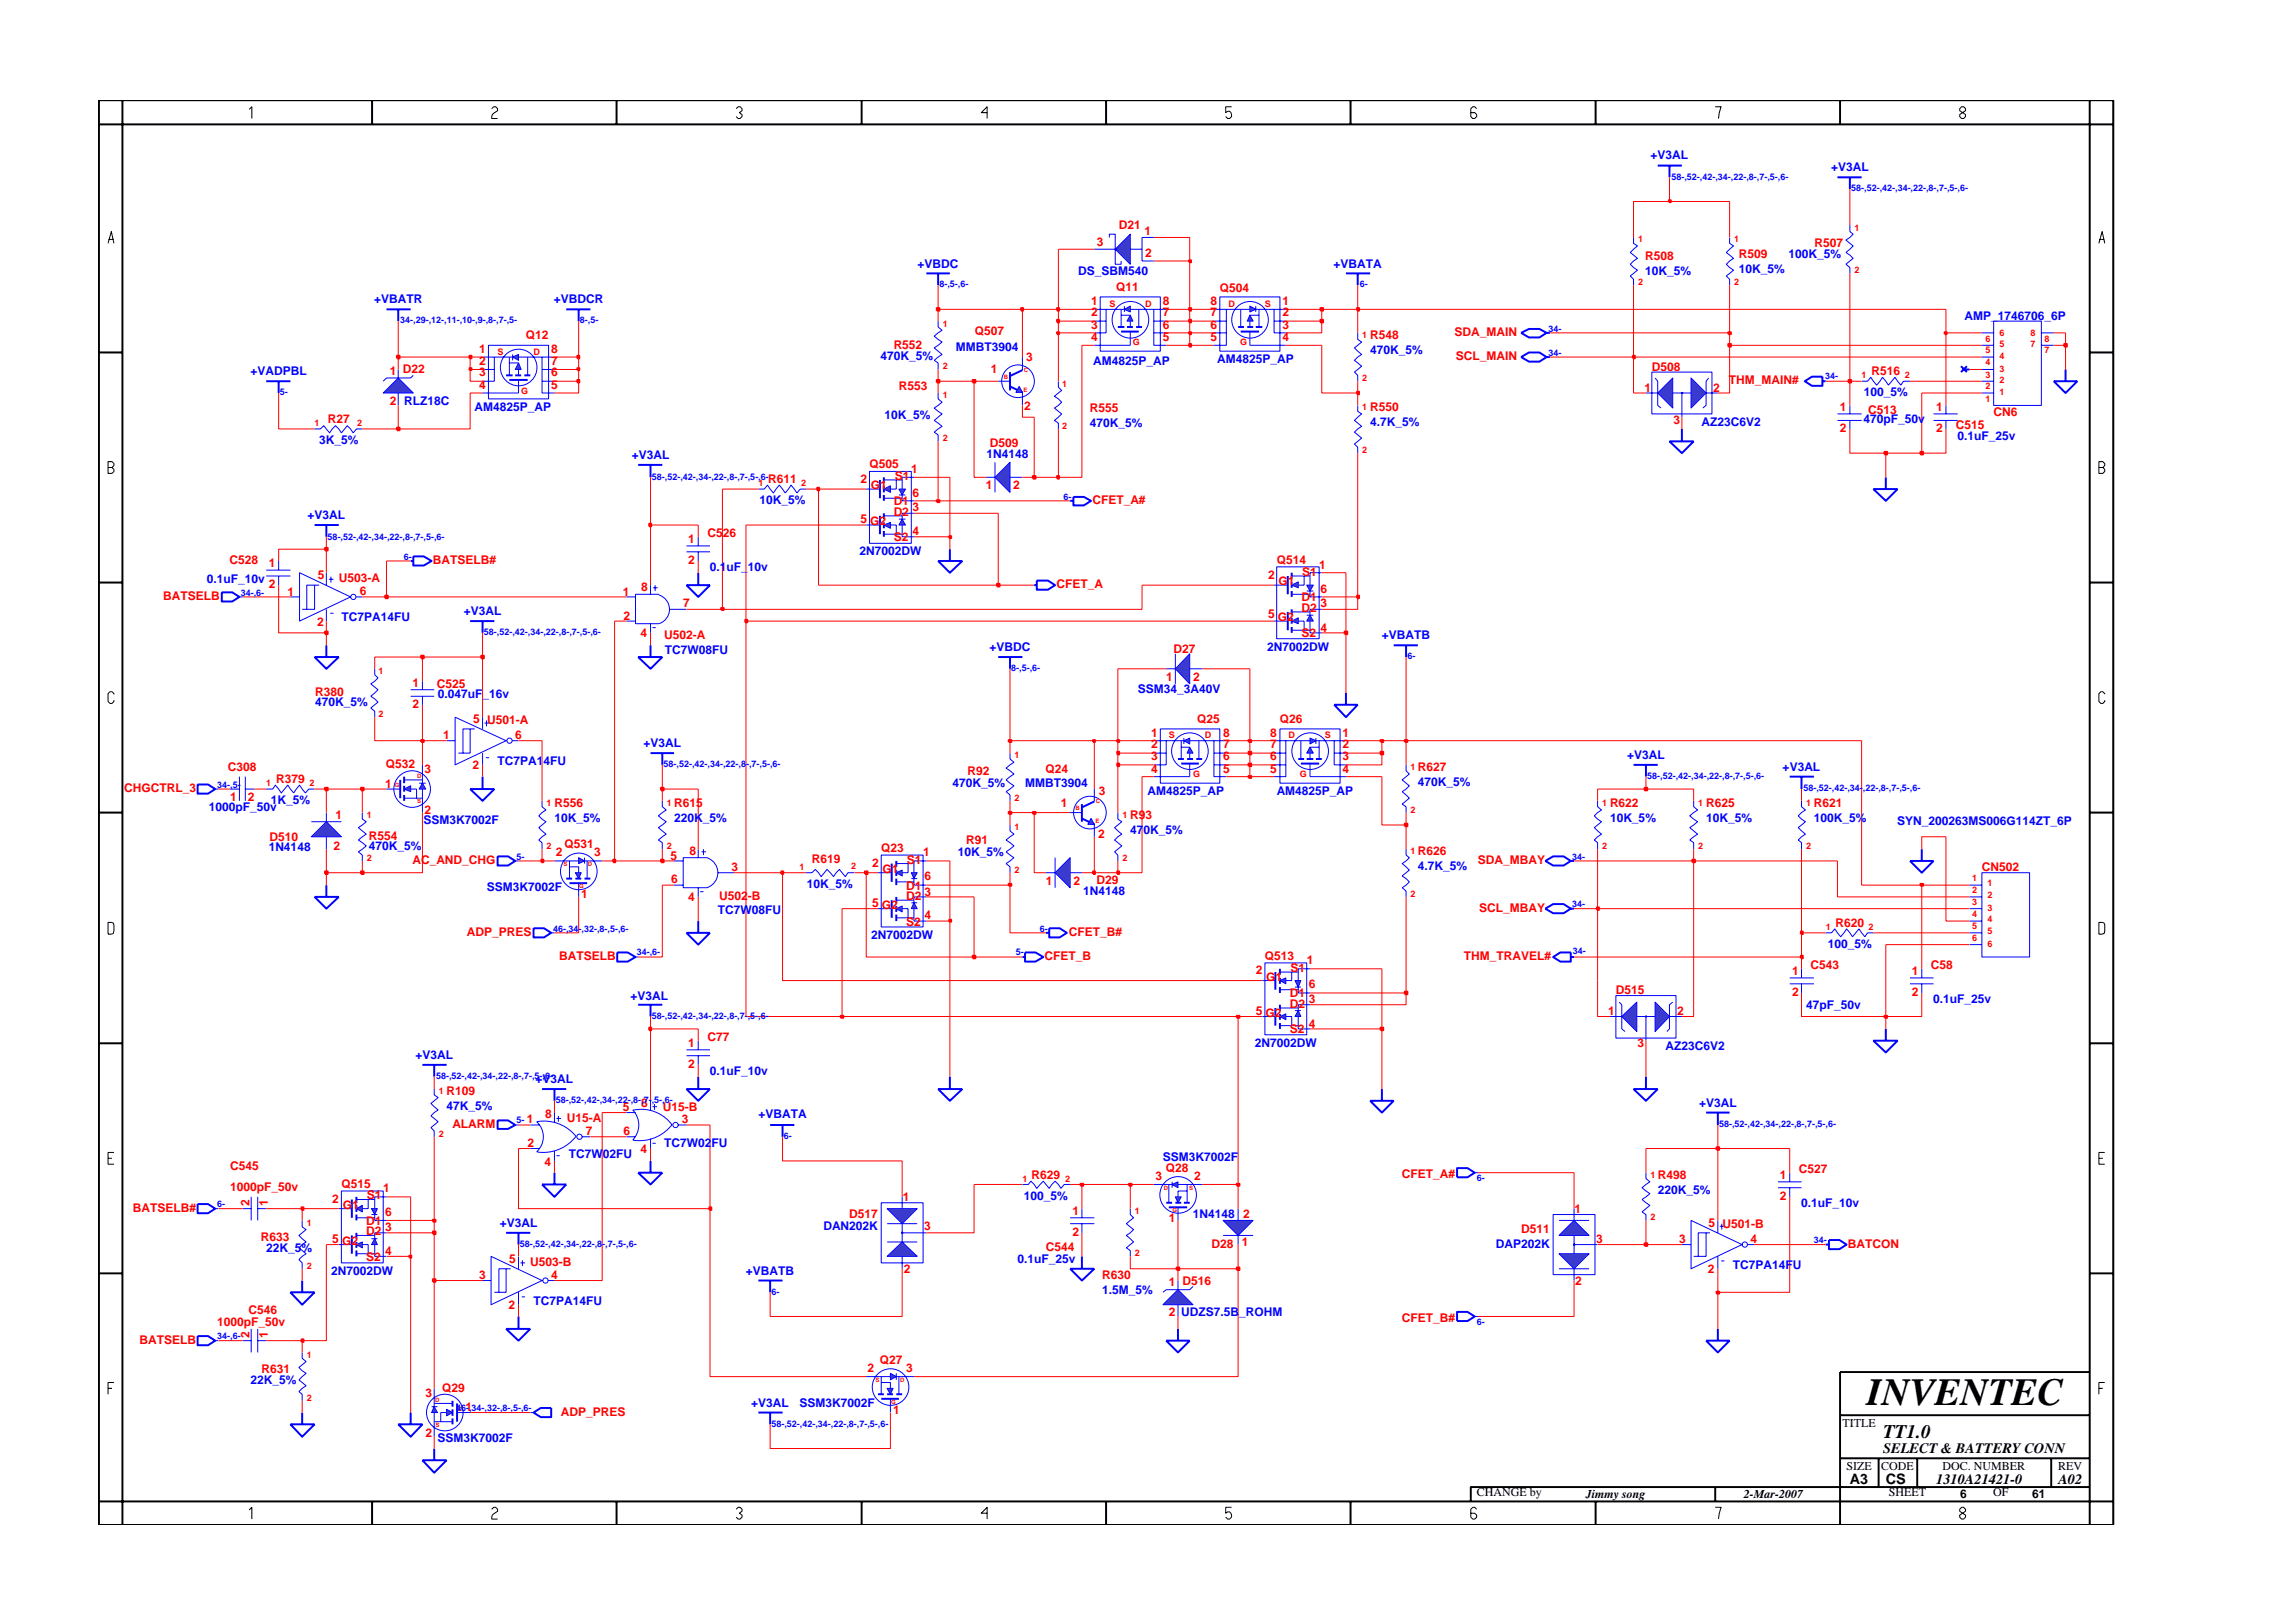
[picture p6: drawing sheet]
<svg xmlns="http://www.w3.org/2000/svg" width="297mm" height="210mm" viewBox="0 0 297 210" stroke-linecap="round" stroke-linejoin="round" font-family="sans-serif">
<defs><g id="words">
<text font-size="5" x="241.8" y="182">INVENTEC</text>
<text font-size="2.5" x="244" y="186.3">TT1.0</text>
<g font-size="1.9">
<text x="244" y="188.2">SELECT &amp; BATTERY CONN</text>
<text x="239.6" y="192.2">A3</text>
<text x="244.3" y="192.3">CS</text>
<text x="250.8" y="192.2">1310A21421-0</text>
<text x="266.6" y="192.2">A02</text>
</g>
<g font-size="1.6" fill="#00f">
<text x="213.8" y="20.6">+V3AL</text>
<text x="237.2" y="22.2">+V3AL</text>
<text x="118.9" y="34.7">+VBDC</text>
<text x="139.7" y="35.6">DS_SBM540</text>
<text x="172.8" y="34.7">+VBATA</text>
<text x="213.1" y="35.6">10K_5%</text>
<text x="225.2" y="35.3">10K_5%</text>
<text x="231.7" y="33.5">100K_5%</text>
<text x="48.5" y="39.3">+VBATR</text>
<text x="71.7" y="39.3">+VBDCR</text>
<text x="254.5" y="41.4">AMP_1746706_6P</text>
<text x="114.1" y="46.7">470K_5%</text>
<text x="123.8" y="45.4">MMBT3904</text>
<text x="141.6" y="47.3">AM4825P_AP</text>
<text x="157.7" y="47">AM4825P_AP</text>
<text x="177.5" y="45.9">470K_5%</text>
<text x="32.4" y="48.6">+VADPBL</text>
<text x="61.5" y="53.3">AM4825P_AP</text>
<text x="241.4" y="51.3">100_5%</text>
<text x="41.3" y="57.5">3K_5%</text>
<text x="81.8" y="59.5">+V3AL</text>
<text x="114.6" y="54.3">10K_5%</text>
<text x="127.8" y="59.3">1N4148</text>
<text x="141.2" y="55.3">470K_5%</text>
<text x="177.5" y="55.2">4.7K_5%</text>
<text x="220.4" y="55.2">AZ23C6V2</text>
<text x="241.4" y="54.8">470pF_50v</text>
<text x="253.6" y="57">0.1uF_25v</text>
<text x="98.4" y="65.3">10K_5%</text>
<text x="39.8" y="67.3">+V3AL</text>
<text x="111.3" y="71.9">2N7002DW</text>
<text x="26.8" y="75.5">0.1uF_10v</text>
<text x="91.9" y="74">0.1uF_10v</text>
<text x="44.2" y="80.5">TC7PA14FU</text>
<text x="60.1" y="79.7">+V3AL</text>
<text x="179" y="82.7">+VBATB</text>
<text x="86.1" y="84.7">TC7W08FU</text>
<text x="128.2" y="84.4">+VBDC</text>
<text x="147.4" y="89.8">SSM34_3A40V</text>
<text x="164.2" y="84.4">2N7002DW</text>
<text x="40.8" y="91.5">470K_5%</text>
<text x="56.7" y="90.4">0.047uF_16v</text>
<text x="64.5" y="99.1">TC7PA14FU</text>
<text x="83.4" y="96.8">+V3AL</text>
<text x="123.4" y="102">470K_5%</text>
<text x="132.8" y="102">MMBT3904</text>
<text x="183.7" y="101.8">470K_5%</text>
<text x="210.8" y="98.3">+V3AL</text>
<text x="230.9" y="99.8">+V3AL</text>
<text x="27" y="105.1">1000pF_50v</text>
<text x="35.1" y="104.2">1K_5%</text>
<text x="54.9" y="106.8">SSM3K7002F</text>
<text x="71.8" y="106.5">10K_5%</text>
<text x="87.3" y="106.5">220K_5%</text>
<text x="148.6" y="103">AM4825P_AP</text>
<text x="165.4" y="103">AM4825P_AP</text>
<text x="208.6" y="106.5">10K_5%</text>
<text x="221" y="106.5">10K_5%</text>
<text x="235" y="106.5">100K_5%</text>
<text x="245.8" y="106.9">SYN_200263MS006G114ZT_6P</text>
<text x="34.8" y="110.2">1N4148</text>
<text x="47.8" y="110.1">470K_5%</text>
<text x="124.1" y="110.9">10K_5%</text>
<text x="146.4" y="108.1">470K_5%</text>
<text x="183.7" y="112.7">4.7K_5%</text>
<text x="63.1" y="115.5">SSM3K7002F</text>
<text x="93" y="118.4">TC7W08FU</text>
<text x="104.5" y="115.1">10K_5%</text>
<text x="140.3" y="115.9">1N4148</text>
<text x="112.9" y="121.6">2N7002DW</text>
<text x="236.8" y="122.8">100_5%</text>
<text x="81.7" y="129.6">+V3AL</text>
<text x="234" y="130.8">47pF_50v</text>
<text x="250.4" y="130">0.1uF_25v</text>
<text x="53.8" y="137.2">+V3AL</text>
<text x="162.6" y="135.6">2N7002DW</text>
<text x="215.8" y="136">AZ23C6V2</text>
<text x="57.9" y="143.8">47K_5%</text>
<text x="69.4" y="140.2">+V3AL</text>
<text x="91.9" y="139.3">0.1uF_10v</text>
<text x="220.1" y="143.4">+V3AL</text>
<text x="86" y="148.5">TC7W02FU</text>
<text x="98.2" y="144.9">+VBATA</text>
<text x="73.7" y="150.1">TC7W02FU</text>
<text x="132.6" y="155.4">100_5%</text>
<text x="150.7" y="150.4">SSM3K7002F</text>
<text x="214.7" y="154.6">220K_5%</text>
<text x="64.7" y="158.9">+V3AL</text>
<text x="106.7" y="159.4">DAN202K</text>
<text x="154.5" y="157.7">1N4148</text>
<text x="193.8" y="161.7">DAP202K</text>
<text x="233.3" y="156.4">0.1uF_10v</text>
<text x="34.5" y="162.3">22K_5%</text>
<text x="42.9" y="165.1">2N7002DW</text>
<text x="96.6" y="165.1">+VBATB</text>
<text x="131.8" y="163.6">0.1uF_25v</text>
<text x="142.8" y="167.7">1.5M_5%</text>
<text x="224.5" y="164.4">TC7PA14FU</text>
<text x="69.1" y="169">TC7PA14FU</text>
<text x="32.5" y="179.3">22K_5%</text>
<text x="97.3" y="182.2">+V3AL</text>
<text x="103.6" y="182.3">SSM3K7002F</text>
<text x="56.7" y="186.8">SSM3K7002F</text>
</g>
<g font-size="1.6" fill="#f00">
<text x="144.9" y="29.7">D21</text>
<text x="142.1" y="31.9">3</text>
<text x="148.3" y="30.5">1</text>
<text x="148.4" y="33.3">2</text>
<text x="213.1" y="33.6">R508</text>
<text x="225.2" y="33.4">R509</text>
<text x="235.1" y="31.9">R507</text>
<text x="141.3" y="39.5">1</text>
<text x="141.3" y="41">2</text>
<text x="144.6" y="37.7">Q11</text>
<text x="150.7" y="39.5">8</text>
<text x="150.7" y="41">7</text>
<text x="156.8" y="39.5">8</text>
<text x="156.8" y="41">7</text>
<text x="158" y="37.8">Q504</text>
<text x="166.1" y="39.5">1</text>
<text x="166.1" y="41">2</text>
<text x="62.1" y="45.7">1</text>
<text x="62.1" y="47.2">2</text>
<text x="68.1" y="43.9">Q12</text>
<text x="71.4" y="45.7">8</text>
<text x="71.4" y="47.2">7</text>
<text x="115.8" y="45.2">R552</text>
<text x="126.3" y="43.4">Q507</text>
<text x="132.9" y="46.7">3</text>
<text x="141.3" y="44.1">4</text>
<text x="141.3" y="42.6">3</text>
<text x="150.7" y="42.6">6</text>
<text x="150.7" y="44.1">5</text>
<text x="156.8" y="42.6">6</text>
<text x="156.8" y="44.1">5</text>
<text x="166.1" y="42.6">3</text>
<text x="166.1" y="44.1">4</text>
<text x="177.5" y="44">R548</text>
<text x="188.4" y="43.5">SDA_MAIN</text>
<text x="188.6" y="46.7">SCL_MAIN</text>
<text x="50.5" y="52.5">2 RLZ18C</text>
<text x="50.5" y="48.6">1 D22</text>
<text x="62.1" y="48.8">3</text>
<text x="62.1" y="50.4">4</text>
<text x="71.4" y="48.8">6</text>
<text x="71.4" y="50.4">5</text>
<text x="116.4" y="50.6">R553</text>
<text x="128.4" y="48.3">1</text>
<text x="132.7" y="53.2">2</text>
<text x="141.2" y="53.4">R555</text>
<text x="177.5" y="53.3">R550</text>
<text x="213" y="50.7">1</text>
<text x="214" y="48">D508</text>
<text x="221.9" y="50.7">2</text>
<text x="224" y="49.8">THM_MAIN#</text>
<text x="238.3" y="53.3">1</text>
<text x="242" y="53.6">C513</text>
<text x="242.4" y="48.6">R516</text>
<text x="250.8" y="53.3">1</text>
<text x="258.3" y="53.9">CN6</text>
<text x="42.5" y="54.8">R27</text>
<text x="128.2" y="57.9">D509</text>
<text x="216.8" y="54.9">3</text>
<text x="238.3" y="56">2</text>
<text x="250.8" y="56">2</text>
<text x="253.4" y="55.5">C515</text>
<text x="99.5" y="62.6">R611</text>
<text x="111.4" y="62.6">2</text>
<text x="112.6" y="60.6">Q505</text>
<text x="112.8" y="63.3">G1</text>
<text x="115.8" y="65.5">D1</text>
<text x="115.9" y="62.2">S1</text>
<text x="118.1" y="61.2">1</text>
<text x="118.2" y="64.4">6</text>
<text x="127.7" y="63.4">1</text>
<text x="131.3" y="63.4">2</text>
<text x="141.5" y="65.3">CFET_A#</text>
<text x="89.2" y="70.4">1</text>
<text x="91.6" y="69.6">C526</text>
<text x="111.4" y="67.8">5</text>
<text x="112.7" y="68">G2</text>
<text x="115.8" y="66.8">D2</text>
<text x="115.8" y="70.1">S2</text>
<text x="118.2" y="66.2">3</text>
<text x="118.2" y="69.4">4</text>
<text x="21.1" y="77.7">BATSELB</text>
<text x="29.7" y="73.1">C528</text>
<text x="34.8" y="73.4">1</text>
<text x="34.8" y="76.2">2</text>
<text x="37.3" y="77.2">1</text>
<text x="41.2" y="75">5</text>
<text x="43.9" y="75.4">U503-A</text>
<text x="46.6" y="77.1">6</text>
<text x="56.1" y="73.1">BATSELB#</text>
<text x="80.7" y="77.2">1</text>
<text x="83.1" y="76.6">8</text>
<text x="89.2" y="73.1">2</text>
<text x="136.8" y="76.2">CFET_A</text>
<text x="164.3" y="75">2</text>
<text x="165.4" y="73.1">Q514</text>
<text x="165.6" y="75.8">G1</text>
<text x="168.6" y="77.9">D1</text>
<text x="168.7" y="74.6">S1</text>
<text x="170.9" y="73.7">1</text>
<text x="171.1" y="76.8">6</text>
<text x="41.1" y="81.1">2</text>
<text x="80.8" y="80.3">2</text>
<text x="83" y="82.6">4</text>
<text x="86" y="82.7">U502-A</text>
<text x="88.5" y="78.7">7</text>
<text x="164.3" y="80.1">5</text>
<text x="165.6" y="80.4">G2</text>
<text x="168.6" y="79.3">D2</text>
<text x="168.6" y="82.6">S2</text>
<text x="171.1" y="78.7">3</text>
<text x="171.1" y="81.8">4</text>
<text x="53.4" y="89">1</text>
<text x="56.6" y="89.1">C525</text>
<text x="151.1" y="88.3">1</text>
<text x="152" y="84.6">D27</text>
<text x="154.5" y="88.3">2</text>
<text x="40.8" y="90.2">R380</text>
<text x="53.4" y="91.7">2</text>
<text x="57.4" y="95.8">1</text>
<text x="61.3" y="93.7">5 U501-A</text>
<text x="66.7" y="95.8">6</text>
<text x="149.1" y="95.4">1</text>
<text x="155.1" y="93.6">Q25</text>
<text x="158.4" y="95.4">8</text>
<text x="164.5" y="95.4">8</text>
<text x="165.8" y="93.6">Q26</text>
<text x="173.9" y="95.4">1</text>
<text x="29.5" y="99.8">C308</text>
<text x="35.8" y="101.5">R379</text>
<text x="50" y="99.5">Q532</text>
<text x="55" y="100.2">3</text>
<text x="61.2" y="99.7">2</text>
<text x="125.3" y="100.4">R92</text>
<text x="135.4" y="100.2">Q24</text>
<text x="149.1" y="96.9">2</text>
<text x="149.1" y="98.5">3</text>
<text x="149.1" y="100.1">4</text>
<text x="158.4" y="100.1">5</text>
<text x="158.4" y="96.9">7</text>
<text x="158.4" y="98.5">6</text>
<text x="164.5" y="98.5">6</text>
<text x="164.5" y="100.1">5</text>
<text x="164.5" y="96.9">7</text>
<text x="173.9" y="100.1">4</text>
<text x="173.9" y="96.9">2</text>
<text x="173.9" y="98.5">3</text>
<text x="183.7" y="99.9">R627</text>
<text x="16.1" y="102.6">CHGCTRL_3</text>
<text x="29.8" y="103.7">1</text>
<text x="32.1" y="103.7">2</text>
<text x="43.4" y="106.1">1</text>
<text x="49.9" y="102.1">1</text>
<text x="55" y="105.4">2</text>
<text x="71.8" y="104.5">R556</text>
<text x="87.3" y="104.5">R615</text>
<text x="137.4" y="104.5">1</text>
<text x="142.3" y="103">3</text>
<text x="146.4" y="106.1">R93</text>
<text x="208.6" y="104.5">R622</text>
<text x="221" y="104.5">R625</text>
<text x="235" y="104.5">R621</text>
<text x="34.9" y="109">D510</text>
<text x="43.2" y="110.1">2</text>
<text x="47.8" y="108.8">R554</text>
<text x="53.4" y="111.9">AC_AND_CHG</text>
<text x="72" y="110.9">2</text>
<text x="73.1" y="109.9">Q531</text>
<text x="77" y="110.9">3</text>
<text x="86.9" y="111.4">5</text>
<text x="89.3" y="110.8">8</text>
<text x="94.8" y="112.8">3</text>
<text x="105.2" y="111.8">R619</text>
<text x="113" y="112.3">2</text>
<text x="114.2" y="110.3">Q23</text>
<text x="114.3" y="113">G1</text>
<text x="117.5" y="111.9">S1</text>
<text x="119.6" y="110.9">1</text>
<text x="125.2" y="109.3">R91</text>
<text x="142.3" y="108.5">2</text>
<text x="183.7" y="110.8">R626</text>
<text x="191.5" y="111.9">SDA_MBAY</text>
<text x="256.7" y="112.8">CN502</text>
<text x="75.3" y="116.3">1</text>
<text x="87" y="114.4">6</text>
<text x="89.2" y="116.8">4</text>
<text x="93.2" y="116.6">U502-B</text>
<text x="113" y="117.5">5</text>
<text x="114.2" y="117.7">G2</text>
<text x="117.4" y="119.9">S2</text>
<text x="117.4" y="115.2">D1</text>
<text x="117.4" y="116.6">D2</text>
<text x="119.7" y="114.1">6</text>
<text x="119.7" y="116">3</text>
<text x="119.7" y="119.1">4</text>
<text x="135.5" y="114.7">1</text>
<text x="139.1" y="114.7">2</text>
<text x="142" y="114.6">D29</text>
<text x="191.6" y="118.1">SCL_MBAY</text>
<text x="60.5" y="121.3">ADP_PRES</text>
<text x="72.4" y="124.3">BATSELB</text>
<text x="135.3" y="124.3">CFET_B</text>
<text x="138.5" y="121.3">CFET_B#</text>
<text x="163.9" y="124.3">Q513</text>
<text x="167.2" y="125.9">S1</text>
<text x="169.3" y="124.9">1</text>
<text x="189.6" y="124.3">THM_TRAVEL#</text>
<text x="234.6" y="125.5">C543</text>
<text x="237.8" y="120.1">R620</text>
<text x="250.1" y="125.5">C58</text>
<text x="162.7" y="126.2">2</text>
<text x="162.7" y="131.4">5</text>
<text x="163.9" y="131.8">G2</text>
<text x="164" y="127.1">G1</text>
<text x="167.1" y="129.2">D1</text>
<text x="167.1" y="130.6">D2</text>
<text x="169.5" y="128">6</text>
<text x="169.5" y="130">3</text>
<text x="208.3" y="131.5">1</text>
<text x="209.3" y="128.8">D515</text>
<text x="217.3" y="131.5">2</text>
<text x="232.2" y="126.3">1</text>
<text x="232.2" y="129">2</text>
<text x="247.7" y="126.3">1</text>
<text x="247.7" y="129">2</text>
<text x="89.2" y="135.6">1</text>
<text x="91.6" y="134.8">C77</text>
<text x="167.1" y="133.9">S2</text>
<text x="169.5" y="133.1">4</text>
<text x="212.1" y="135.7">3</text>
<text x="57.9" y="141.8">R109</text>
<text x="80.7" y="144">5</text>
<text x="83.1" y="143.4">8</text>
<text x="85.9" y="143.9">U15-B</text>
<text x="89.2" y="138.4">2</text>
<text x="58.6" y="146.1">ALARM</text>
<text x="68.3" y="145.5">1</text>
<text x="68.3" y="148.6">2</text>
<text x="70.6" y="144.9">8</text>
<text x="73.4" y="145.4">U15-A</text>
<text x="75.9" y="147.1">7</text>
<text x="80.8" y="147.1">6</text>
<text x="83" y="149.4">4</text>
<text x="88.3" y="145.5">3</text>
<text x="29.8" y="154.3">1000pF_50v</text>
<text x="29.8" y="151.6">C545</text>
<text x="43" y="155.8">2</text>
<text x="44.2" y="153.9">Q515</text>
<text x="47.5" y="155.4">S1</text>
<text x="49.6" y="154.4">1</text>
<text x="70.5" y="151">4</text>
<text x="116.9" y="155.6">1</text>
<text x="133.6" y="152.7">R629</text>
<text x="149.7" y="152.9">3</text>
<text x="151" y="151.8">Q28</text>
<text x="154.7" y="152.9">2</text>
<text x="181.6" y="152.7">CFET_A#</text>
<text x="214.7" y="152.7">R498</text>
<text x="230.6" y="152.7">1</text>
<text x="230.6" y="155.5">2</text>
<text x="233" y="151.9">C527</text>
<text x="17.2" y="157">BATSELB#</text>
<text x="32.3" y="156.3" transform="rotate(-90 32.3 156.3)">2</text>
<text x="33.8" y="160.7">R633</text>
<text x="34.7" y="156.3" transform="rotate(-90 34.7 156.3)">1</text>
<text x="43" y="161">5</text>
<text x="44.3" y="161.2">G2</text>
<text x="44.4" y="156.6">G1</text>
<text x="47.4" y="158.7">D1</text>
<text x="47.4" y="160">D2</text>
<text x="49.9" y="157.6">6</text>
<text x="49.9" y="159.5">3</text>
<text x="110" y="157.8">D517</text>
<text x="119.7" y="159.3">3</text>
<text x="138.9" y="157.3">1</text>
<text x="138.9" y="160.1">2</text>
<text x="151.4" y="158.3">1</text>
<text x="156.9" y="161.6">D28</text>
<text x="160.9" y="161.5">1</text>
<text x="161" y="157.7">2</text>
<text x="197.1" y="159.7">D511</text>
<text x="204" y="157.2">1</text>
<text x="206.8" y="161">3</text>
<text x="217.5" y="161.1">3</text>
<text x="221.3" y="158.9">5 U501-B</text>
<text x="226.8" y="161">4</text>
<text x="239.4" y="161.6">BATCON</text>
<text x="47.4" y="163.3">S2</text>
<text x="49.9" y="162.6">4</text>
<text x="62.1" y="165.7">3</text>
<text x="66" y="163.6">5</text>
<text x="68.7" y="163.9">U503-B</text>
<text x="71.4" y="165.6">4</text>
<text x="117.1" y="165">2</text>
<text x="135.5" y="162.1">C544</text>
<text x="142.8" y="165.7">R630</text>
<text x="151.4" y="166.7">1 D516</text>
<text x="204.1" y="166.5">2</text>
<text x="221.2" y="165">2</text>
<text x="28.1" y="171.7">1000pF_50v</text>
<text x="32.2" y="170.2">C546</text>
<text x="32.3" y="173.4" transform="rotate(-90 32.3 173.4)">2</text>
<text x="34.7" y="173.4" transform="rotate(-90 34.7 173.4)">1</text>
<text x="65.9" y="169.6">2</text>
<text x="151.4" y="170.5">2 UDZS7.5B_ROHM</text>
<text x="181.6" y="171.3">CFET_B#</text>
<text x="18.1" y="174.1">BATSELB</text>
<text x="33.9" y="177.8">R631</text>
<text x="112.4" y="177.7">2</text>
<text x="114" y="176.7">Q27</text>
<text x="117.4" y="177.7">3</text>
<text x="55.1" y="181">3</text>
<text x="57.3" y="180.3">Q29</text>
<text x="60.3" y="182.8">1</text>
<text x="72.7" y="183.5">ADP_PRES</text>
<text x="115.7" y="183.2">1</text>
<text x="55.1" y="186.2">2</text>
</g>
<g font-size="1.6">
<text x="238.7" y="184.8">TITLE</text>
<text x="239.2" y="190.4">SIZE</text>
<text x="243.7" y="190.4">CODE</text>
<text x="251.6" y="190.4">DOC. NUMBER</text>
<text x="266.6" y="190.4">REV</text>
<text x="191.3" y="193.9">CHANGE by</text>
<text x="205.4" y="194.1">Jimmy song</text>
<text x="225.9" y="194.1">2-Mar-2007</text>
<text x="244.7" y="193.9">SHEET</text>
<text x="253.9" y="194.1">6</text>
<text x="258.2" y="193.9">OF</text>
<text x="263.3" y="194.1">61</text>
</g>
<g font-size="1.2" fill="#00f">
<text x="216.5" y="23.3">58-,52-,42-,34-,22-,8-,7-,5-,6-</text>
<text x="239.8" y="24.8">58-,52-,42-,34-,22-,8-,7-,5-,6-</text>
<text x="51.8" y="41.9">34-,29-,12-,11-,10-,9-,8-,7-,5-</text>
<text x="75.1" y="41.9">8-,5-</text>
<text x="121.7" y="37.2">8-,5-,6-</text>
<text x="176.1" y="37.2">6-</text>
<text x="200.6" y="43">34-</text>
<text x="200.6" y="46.1">34-</text>
<text x="36.3" y="51.2">5-</text>
<text x="236.4" y="49.1">34-</text>
<text x="84.4" y="62.1">58-,52-,42-,34-,22-,8-,7-,5-,6-</text>
<text x="137.8" y="64.7">6-</text>
<text x="42.4" y="69.9">58-,52-,42-,34-,22-,8-,7-,5-,6-</text>
<text x="31.2" y="77.2">34-,6-</text>
<text x="52.3" y="72.5">6-</text>
<text x="62.7" y="82.3">58-,52-,42-,34-,22-,8-,7-,5-,6-</text>
<text x="131" y="86.9">8-,5-,6-</text>
<text x="182.3" y="85.4">6-</text>
<text x="86" y="99.4">58-,52-,42-,34-,22-,8-,7-,5-,6-</text>
<text x="213.4" y="101">58-,52-,42-,34-,22-,8-,7-,5-,6-</text>
<text x="28.1" y="102.1">34-,5-</text>
<text x="233.6" y="102.5">58-,52-,42-,34-,22-,8-,7-,5-,6-</text>
<text x="66.9" y="111.4">5-</text>
<text x="203.7" y="111.4">34-</text>
<text x="203.7" y="117.5">34-</text>
<text x="71.7" y="120.7">46-,34-,32-,8-,5-,6-</text>
<text x="82.5" y="123.7">34-,6-</text>
<text x="131.6" y="123.7">5-</text>
<text x="134.7" y="120.7">6-</text>
<text x="203.7" y="123.6">34-</text>
<text x="84.4" y="132.1">58-,52-,42-,34-,22-,8-,7-,5-,6-</text>
<text x="56.5" y="139.8">58-,52-,42-,34-,22-,8-,7-,5-,6-</text>
<text x="72" y="142.9">58-,52-,42-,34-,22-,8-,7-,5-,6-</text>
<text x="66.9" y="145.5">5-</text>
<text x="101.5" y="147.5">6-</text>
<text x="222.7" y="146">58-,52-,42-,34-,22-,8-,7-,5-,6-</text>
<text x="191.3" y="153">6-</text>
<text x="28.1" y="156.4">6-</text>
<text x="67.3" y="161.5">58-,52-,42-,34-,22-,8-,7-,5-,6-</text>
<text x="235" y="161.1">34-</text>
<text x="99.9" y="167.8">6-</text>
<text x="28.1" y="173.5">34-,6-</text>
<text x="191.3" y="171.6">6-</text>
<text x="59.1" y="182.8">46-,34-,32-,8-,5-,6-</text>
<text x="99.9" y="184.8">58-,52-,42-,34-,22-,8-,7-,5-,6-</text>
</g>
<g font-size="1.2" fill="#f00">
<text x="240.2" y="29.9">1</text>
<text x="212.2" y="31.4">1</text>
<text x="224.6" y="31.4">1</text>
<text x="240.2" y="35.4">2</text>
<text x="143.7" y="39.8">S</text>
<text x="148.4" y="39.8">D</text>
<text x="159.1" y="39.8">D</text>
<text x="163.8" y="39.8">S</text>
<text x="212.2" y="36.9">2</text>
<text x="224.6" y="36.9">2</text>
<text x="64.5" y="45.9">S</text>
<text x="69.1" y="45.9">D</text>
<text x="122.1" y="42.3">1</text>
<text x="122.1" y="47.9">2</text>
<text x="146.8" y="44.7">G</text>
<text x="160.7" y="44.7">G</text>
<text x="176.5" y="43.8">1</text>
<text x="257.2" y="47.3">4</text>
<text x="257.2" y="45.8">5</text>
<text x="257.2" y="44.3">6</text>
<text x="259" y="46.5">4</text>
<text x="259" y="45">5</text>
<text x="259" y="43.5">6</text>
<text x="263" y="45">7</text>
<text x="263" y="43.5">8</text>
<text x="264.9" y="45.8">7</text>
<text x="264.9" y="44.3">8</text>
<text x="67.5" y="51">G</text>
<text x="122.1" y="51.6">1</text>
<text x="137.6" y="50.1">1</text>
<text x="176.5" y="49.4">2</text>
<text x="176.5" y="53.1">1</text>
<text x="241.2" y="49">1</text>
<text x="246.8" y="49">2</text>
<text x="257.2" y="48.9">3</text>
<text x="257.2" y="52">1</text>
<text x="257.2" y="50.4">2</text>
<text x="259" y="48.1">3</text>
<text x="259" y="51.2">1</text>
<text x="259" y="49.7">2</text>
<text x="40.8" y="55.2">1</text>
<text x="46.3" y="55.2">2</text>
<text x="122.1" y="57.2">2</text>
<text x="137.6" y="55.6">2</text>
<text x="176.5" y="58.7">2</text>
<text x="98.2" y="62.9">1</text>
<text x="103.8" y="62.9">2</text>
<text x="49.1" y="87.3">1</text>
<text x="49.1" y="92.9">2</text>
<text x="151.4" y="95.6">S</text>
<text x="156.1" y="95.6">D</text>
<text x="166.9" y="95.6">D</text>
<text x="171.6" y="95.6">S</text>
<text x="34.5" y="101.8">1</text>
<text x="40.1" y="101.8">2</text>
<text x="131.4" y="98.2">1</text>
<text x="154.5" y="100.7">G</text>
<text x="168.4" y="100.7">G</text>
<text x="182.7" y="99.8">1</text>
<text x="47.5" y="106">1</text>
<text x="70.8" y="104.5">1</text>
<text x="86.4" y="104.5">1</text>
<text x="131.4" y="103.7">2</text>
<text x="131.4" y="107.6">1</text>
<text x="145.4" y="106">1</text>
<text x="182.7" y="105.3">2</text>
<text x="207.5" y="104.5">1</text>
<text x="220" y="104.5">1</text>
<text x="234" y="104.5">1</text>
<text x="47.5" y="111.5">2</text>
<text x="70.8" y="110">2</text>
<text x="86.4" y="110">2</text>
<text x="103.6" y="112.7">1</text>
<text x="110.3" y="112.6">2</text>
<text x="131.4" y="113.1">2</text>
<text x="145.4" y="111.5">2</text>
<text x="182.7" y="110.6">1</text>
<text x="207.5" y="110">2</text>
<text x="220" y="110">2</text>
<text x="234" y="110">2</text>
<text x="182.7" y="116.2">2</text>
<text x="255.5" y="115.7">2</text>
<text x="255.5" y="117.2">3</text>
<text x="255.5" y="118.8">4</text>
<text x="255.5" y="114.2">1</text>
<text x="257.4" y="114.8">1</text>
<text x="257.4" y="116.4">2</text>
<text x="257.4" y="118">3</text>
<text x="257.4" y="119.5">4</text>
<text x="236.5" y="120.4">1</text>
<text x="242" y="120.4">2</text>
<text x="255.5" y="120.4">5</text>
<text x="255.5" y="121.9">6</text>
<text x="257.4" y="121">5</text>
<text x="257.4" y="122.6">6</text>
<text x="56.8" y="141.7">1</text>
<text x="56.8" y="147.3">2</text>
<text x="132.4" y="153.1">1</text>
<text x="138" y="153.1">2</text>
<text x="213.8" y="152.6">1</text>
<text x="39.7" y="158.8">1</text>
<text x="147" y="157.3">1</text>
<text x="213.8" y="158.1">2</text>
<text x="39.7" y="164.4">2</text>
<text x="147" y="162.8">2</text>
<text x="39.7" y="175.9">1</text>
<text x="39.7" y="181.5">2</text>
</g>
<g font-size=".8" fill="#f00">
<text x="130" y="49.1">B</text>
<text x="132.6" y="50.7">E</text>
<text x="132.6" y="48.2">C</text>
<text x="54" y="100.8">D</text>
<text x="51.2" y="102">G</text>
<text x="54" y="104">S</text>
<text x="139.3" y="104.9">B</text>
<text x="141.9" y="106.6">E</text>
<text x="142" y="104.1">C</text>
<text x="73" y="112.2">S</text>
<text x="76.1" y="112.2">D</text>
<text x="75" y="115">G</text>
<text x="150.8" y="154.2">D</text>
<text x="154" y="154.2">S</text>
<text x="151.9" y="157">G</text>
<text x="113.4" y="179.1">S</text>
<text x="116.6" y="179.1">D</text>
<text x="56.4" y="181.7">D</text>
<text x="56.4" y="184.8">S</text>
<text x="59.3" y="182.8">G</text>
<text x="115.4" y="181.8">G</text>
</g>
</g></defs>
<path d="M175.9 43.1v.9l.5 .3-.9 .8 .9 .8-.9 .8 .9 .7-.9 .8 .4 .4v.8M238 53.6h3.2M238 54.5h3.2M239.6 52.5v1.1M239.6 54.5v1.1M48.5 86.6v.8l.5 .4-1 .8 1 .8-1 .8 1 .8-1 .7 .5 .4v.8M144.8 105.3v.8l.5 .4-.9 .7 .9 .9-.9 .7 .9 .8-.9 .7 .4 .5v.7M115.3 181.2v1.8" fill="none" stroke="#00f" stroke-width=".13"/>
<path d="M233.8 49.4l.9-.6h1.4v1.2h-1.4zM236.1 49.4h.4M82.7 60.2h3.1M84.3 60.2v1.6M37.6 184.5h3.2l-1.7 1.6zM39.1 183v1.5M114.2 181.2h2.2" fill="none" stroke="#00f" stroke-width=".25"/>
<path d="M115.3 177.9l.8 .4-.8 .5z" fill="#3c3cc8"/>
<path d="M115.3 177.9l.8 .4-.8 .5zM116.1 177.9v.9" fill="none" stroke="#00f" stroke-width=".13"/>
<path d="M114.9 179.9h.8l-.4 .7z" fill="#3c3cc8"/>
<g fill="none" stroke="#00f" stroke-width=".13">
<path d="M112.2 178.3h3.1M114.2 178.3v2.3M114.2 179.1h1.1v.8M114.9 179.9h.8l-.4 .7zM116.1 178.3h2.3M116.4 178.3v2.3"/>
<circle cx="115.4" cy="179.7" r="2.37"/>
</g>
<path d="M113.7 180.6h.8M114.9 180.6h.8M116.1 180.6h.8" fill="none" stroke="#00f" stroke-width=".25"/>
<path d="M114.9 156.6h3.9l-1.9 1.9z" fill="#3c3cc8"/>
<path d="M114.9 156.6h3.9l-1.9 1.9z" fill="none" stroke="#00f" stroke-width=".13"/>
<path d="M114.9 162.8l2-1.9 1.9 1.9z" fill="#3c3cc8"/>
<path d="M114.9 158.5h3.9M116.9 159.7h3.1M114.9 162.8l2-1.9 1.9 1.9zM114.9 160.9h3.9" fill="none" stroke="#00f" stroke-width=".13"/>
<circle cx="116.9" cy="159.7" r=".08" fill="#3c3cc8"/>
<g fill="none" stroke="#00f" stroke-width=".13">
<path d="M113.7 117.7h1.8M114.2 155.8h5.4v7.8h-5.4zM116.9 155.1v1.5M116.9 158.5v2.4M116.9 162.8v1.6"/>
<circle cx="116.9" cy="159.7" r=".08"/>
</g>
<path d="M40.8 68h3.1M42.3 68v1.5M172.8 91.3h3.1l-1.5 1.6zM174.4 89.8v1.5M115.5 116.6v2.3" fill="none" stroke="#00f" stroke-width=".25"/>
<path d="M118.4 117l.4 .7h-.7z" fill="#3c3cc8"/>
<path d="M118.1 117h.7M118.4 117l.4 .7h-.7z" fill="none" stroke="#00f" stroke-width=".13"/>
<path d="M116.1 117.7l.8-.3v.7z" fill="#3c3cc8"/>
<path d="M113.7 113.1h1.8M116.1 117.7l.8-.3v.7zM116.1 118.9h2.3M116.1 116.6h2.3M116.9 117.7h.7v1.2M118.4 117.7v1.6h1.6M120 116.2h-1.6v.8" fill="none" stroke="#00f" stroke-width=".13"/>
<path d="M115.5 111.9v2.3M116.1 116.2v.8M116.1 117.4v.7M116.1 118.5v.8" fill="none" stroke="#00f" stroke-width=".25"/>
<path d="M118.1 113.1h.7l-.4 .7z" fill="#3c3cc8"/>
<path d="M118.1 113.1h.7l-.4 .7zM118.1 113.8h.7" fill="none" stroke="#00f" stroke-width=".13"/>
<path d="M116.1 113.1l.8-.4v.8z" fill="#3c3cc8"/>
<path d="M250.5 53.6h3.1M250.5 54.5h3.1M252.1 52.5v1.1M252.1 54.5v1.1M169.7 98.9v1.7M114.2 110.8h5.4v9.3h-5.4zM116.1 113.1l.8-.4v.8zM116.1 111.9h2.3M116.1 114.2h2.3M117.6 111.9v1.2h-.7M118.4 113.8v.9h1.6M120 111.5h-1.6v1.6" fill="none" stroke="#00f" stroke-width=".13"/>
<path d="M168.5 98.9h2.4M116.1 111.5v.8M116.1 112.7v.8M116.1 113.8v.9" fill="none" stroke="#00f" stroke-width=".25"/>
<path d="M169.7 95.6l.8 .4-.8 .4z" fill="#3c3cc8"/>
<path d="M169.7 95.6l.8 .4-.8 .4zM170.5 95.6v.8" fill="none" stroke="#00f" stroke-width=".13"/>
<path d="M169.7 96.8l.4 .8h-.8z" fill="#3c3cc8"/>
<g fill="none" stroke="#00f" stroke-width=".13">
<path d="M67.2 49.2v1.7M53.2 89.4h3M53.2 90.2h3M54.7 88.3v1.1M54.7 90.2v1.1M165 96h4.7M165 99.1h1.6M165 97.6h1.6M165.8 94.4h7.8v7.1h-7.8zM166.6 96v4.6h-1.6M168.5 96v2.3M169.7 96.8l.4 .8h-.8z"/>
<path d="M169.7 96.8h1.2M169.7 97.6v.7M170.5 96h3.9M170.9 96v2.3M172.8 96v3.1h1.6M172.8 97.6h1.6M169.7 100.6h4.7"/>
<circle cx="169.7" cy="97.3" r="2.37"/>
</g>
<path d="M66 49.2h2.4M168.2 98.3h.7M169.3 98.3h.8M170.5 98.3h.7M151.1 173.7h3l-1.5 1.5zM152.6 172.2v1.5" fill="none" stroke="#00f" stroke-width=".25"/>
<path d="M66.4 46.3l.8-.4v.8z" fill="#3c3cc8"/>
<path d="M66.4 46.3l.8-.4v.8zM66.4 45.9v.8" fill="none" stroke="#00f" stroke-width=".13"/>
<path d="M67.2 47l.3 .9h-.8z" fill="#3c3cc8"/>
<g fill="none" stroke="#00f" stroke-width=".13">
<path d="M62.5 46.3h3.9M62.5 50.9h4.7M62.5 47.9h1.5M63.3 44.7h7.8v7h-7.8zM64 46.3v3.1h-1.5M66 46.3v2.3M66 47h1.2M67.2 47l.3 .9h-.8zM67.2 46.3h4.6M67.2 47.9v.7M68.4 46.3v2.3M70.2 46.3v4.6h1.6"/>
<path d="M70.2 49.4h1.6M70.2 47.9h1.6M161.9 43v1.7M256.7 46.3h1.6M256.7 50.9h1.6M256.7 49.4h1.6M256.7 47.9h1.6M256.7 43.1h1.6M256.7 44.7h1.6M258.3 41.6h6.1v10.9h-6.1zM264.4 43.1h1.7M264.4 44.7h1.7"/>
<path d="M34.5 73.9h3.1M34.5 74.6h3.1M36.1 72.7v1.2M36.1 74.6v1.2M233.4 103.7v.8l.5 .4-1 .8 1 .8-1 .7 1 .9-1 .7 .5 .4v.8M56.2 141.1v.7l.6 .4-1 .7 1 .9-1 .8 1 .7-1 .8 .4 .4v.8M81.1 144.1h1.2M81.1 147.3h1.2M82 143.8a2.79 2.79 0 0 1 0 3.9M82 143.8a4.9 4.9 0 0 1 5.1 1.9M84.3 142.6v1.3M84.3 147.5v1.3"/>
<path d="M84.5 143.4h.6M84.5 148.1h.4M84.8 143v.8M87 145.7a5.3 5.3 0 0 1-5 2M87.8 145.7h1.1M230.3 153.1h3.1M230.3 153.9h3.1M231.8 151.9v1.2M231.8 153.9v1.2"/>
<circle cx="67.2" cy="47.6" r="2.37"/>
<circle cx="87.5" cy="145.7" r=".34"/>
</g>
<g fill="none" stroke="#00f" stroke-width=".25">
<path d="M65.6 48.6h.8M66.7 48.6h.8M67.9 48.6h.8M160.7 43h2.4M197 43.1l1.1-.5h1.3l.9 .5-.9 .6h-1.3zM200.3 43.1h.5M88.9 75.8h3.1l-1.5 1.5zM90.5 74.2v1.6M134 75.8h.3M134.3 75.2h1.4l1 .6-1 .6h-1.4zM84.3 97.6h3M85.8 97.6v1.5"/>
<path d="M221 144.1h3.1M222.5 144.1v1.6M138.6 164.4h3.2l-1.6 1.5zM140.2 162.8v1.6"/>
</g>
<path d="M161.9 39.7l.8 .4-.8 .3z" fill="#3c3cc8"/>
<path d="M161.9 39.7l.8 .4-.8 .3zM162.7 39.7v.7" fill="none" stroke="#00f" stroke-width=".13"/>
<path d="M161.9 40.8l.4 .8h-.7z" fill="#3c3cc8"/>
<g fill="none" stroke="#00f" stroke-width=".13">
<path d="M158 38.5h7.8v7h-7.8zM137.1 49.4v.8l.4 .4-.9 .7 .9 .8-.9 .8 .9 .7-.9 .9 .5 .3v.8M157.3 40.1h4.6M157.3 43.1h1.6M157.3 41.6h1.6M158.9 40.1v4.6h-1.6M160.7 40.1v2.3M161.9 40.8l.4 .8h-.7zM161.9 40.8h1.2M161.9 41.6v.8M161.9 44.7h4.7M162.7 40.1h3.9"/>
<path d="M163.1 40.1v2.3M165 40.1v3h1.6M165 41.6h1.6M112.2 68h1.8M231.8 126.7h3.2M231.8 127.5h3.2M233.4 125.5v1.2M233.4 127.5v1.1"/>
<circle cx="161.9" cy="41.4" r="2.37"/>
</g>
<path d="M50.1 40.1h3.1M51.6 40.1v1.5M160.4 42.4h.7M161.6 42.4h.7M162.7 42.4h.8M114 66.8v2.4M65.6 159.7h3.1M67.2 159.7v1.5" fill="none" stroke="#00f" stroke-width=".25"/>
<path d="M116.9 67.3l.4 .7h-.9z" fill="#3c3cc8"/>
<path d="M116.4 67.3h.9M116.9 67.3l.4 .7h-.9z" fill="none" stroke="#00f" stroke-width=".13"/>
<path d="M114.5 68l.8-.3v.7z" fill="#3c3cc8"/>
<path d="M112.2 63.4h1.8M114.5 68l.8-.3v.7zM114.5 69.2h2.4M114.5 66.8h2.4M115.3 68h.8v1.2M116.9 68v1.5h1.5M118.4 66.5h-1.5v.8" fill="none" stroke="#00f" stroke-width=".13"/>
<path d="M114 62.2v2.3M114.5 66.5v.8M114.5 67.7v.7M114.5 68.8v.7" fill="none" stroke="#00f" stroke-width=".25"/>
<path d="M116.4 63.4h.9l-.4 .7z" fill="#3c3cc8"/>
<path d="M116.4 63.4h.9l-.4 .7zM116.4 64.1h.9" fill="none" stroke="#00f" stroke-width=".13"/>
<path d="M114.5 63.4l.8-.5v.9z" fill="#3c3cc8"/>
<g fill="none" stroke="#00f" stroke-width=".13">
<path d="M112.6 61.1h5.5v9.3h-5.5zM114.5 63.4l.8-.5v.9zM114.5 62.2h2.4M114.5 64.5h2.4M116.1 62.2v1.2h-.8M116.9 64.1v.8h1.5M118.4 61.8h-1.5v1.6M247.4 126.7h3.1M247.4 127.5h3.1M248.9 125.5v1.2M248.9 127.5v1.1M132.4 153.4h.8l.3-.4 .8 1 .9-1 .7 1 .8-1 .7 1 .5-.6h.7"/>
<path d="M27.9 173.7h.4"/>
</g>
<path d="M114.5 61.8v.8M114.5 62.9v.9M114.5 64.1v.8M25.6 173.1h1.4l.9 .6-.9 .6h-1.4z" fill="none" stroke="#00f" stroke-width=".25"/>
<path d="M144.5 32.3l1.9-2v3.9z" fill="#3c3cc8"/>
<g fill="none" stroke="#00f" stroke-width=".13">
<path d="M141.8 32.3h3M143.7 30.8v-.5h.8v3.9h.7v-.4M144.5 32.3l1.9-2v3.9zM146.4 32.3h1.5M149.5 30.8h-1.6v3h1.6M34.5 102.2h.8l.4-.5 .7 1 .9-1 .7 1 .8-1 .8 1 .4-.5h.8M141.8 102.2v1.6M88.9 136h3.1M88.9 136.8h3.1M90.5 134.8v1.2M90.5 136.8v1.2M31.4 156.6h1.1"/>
<path d="M32.5 155.1v3M33.4 156.6h1.1M33.4 155.1v3M138.6 157.8h3.2M138.6 158.5h3.2M140.2 156.6v1.2M140.2 158.5v1.2"/>
<circle cx="141.2" cy="105.3" r="2.12"/>
</g>
<g fill="none" stroke="#00f" stroke-width=".25">
<path d="M254 47.4l.8 .8M254.4 47.9h.7M254.8 47.4l-.8 .8M242.7 63.4h3.1l-1.5 1.5zM244.3 61.8v1.6M40.8 116.2h3.1l-1.6 1.5zM42.3 114.7v1.5M140.2 104.2v2.3M140.2 106l1.6 .8M141.8 103.8l-1.6 .8M231.8 100.6h3.2M233.4 100.6v1.6"/>
<path d="M242.7 134.8h3.1l-1.5 1.5zM244.3 133.3v1.5M51.6 184.5h3.1l-1.5 1.6zM53.2 183v1.5"/>
</g>
<path d="M141.3 106l.5 .8h-.9z" fill="#3c3cc8"/>
<path d="M46.9 105.3v.8l.5 .4-1 .7 1 .9-1 .7 1 .8-1 .7 .5 .5v.7M138.6 105.3h1.6M141.3 106l.5 .8h-.9zM141.8 106.8v1.6" fill="none" stroke="#00f" stroke-width=".13"/>
<path d="M135.5 120.8h.4M135.9 120.3h1.4l.9 .5-.9 .6h-1.4z" fill="none" stroke="#00f" stroke-width=".25"/>
<path d="M214.4 129.8l1.9 1.9-1.9 1.9z" fill="#3c3cc8"/>
<path d="M214.4 129.8l1.9 1.9-1.9 1.9z" fill="none" stroke="#00f" stroke-width=".13"/>
<path d="M210.1 131.7l1.9-1.9v3.8z" fill="#3c3cc8"/>
<path d="M210.1 131.7l1.9-1.9v3.8zM213.2 131.7v3.1" fill="none" stroke="#00f" stroke-width=".13"/>
<circle cx="213.2" cy="131.7" r=".08" fill="#3c3cc8"/>
<g fill="none" stroke="#00f" stroke-width=".13">
<path d="M40.8 55.6h.7l.4-.5 .8 1 .8-1 .7 1 .8-1 .7 1 .5-.5h.7M146.4 43v1.7M81.1 77.3h1.2M84.3 75.8v1.2M84.6 76.1h.6M84.9 75.8v.8M85.4 77h-3.1v3.8h3.1a1.95 1.95 0 0 0 1.3-1.9 1.95 1.95 0 0 0-1.4-1.8M86.7 78.9h2.2M81.1 80.5h1.2M84.3 80.8v1.2M84.5 81.3h.4M70.2 103.7v.8l.5 .4-.9 .8 .9 .8-.9 .7 .9 .9-.9 .7 .4 .4v.8"/>
<path d="M255.1 116.2h1.6M255.1 114.7h1.6M255.1 119.3h1.6M255.1 117.7h1.6M256.7 113.1h6.2v10.9h-6.2zM82.3 124h.4M208.6 131.7h1.5M209.3 129h7.8v5.5h-7.8zM209.7 129.8l.4 .4v3.1l.4 .3M212 131.7h2.4M216.3 131.7h1.6M216.7 129.8l-.4 .4v3.1l-.4 .3"/>
<path d="M255.1 122.4h1.6M255.1 120.8h1.6M68.7 145.7h1.2M68.7 148.8h1.2M71.8 144.1v1.3M71.8 149.1v1.3M72.1 144.9h.6M72.1 149.7h.4M72.3 144.6v.7M74.6 147.2a5.3 5.3 0 0 1-5 2M74.6 147.2a5.4 5.4 0 0 0-5.1-1.9 2.62 2.62 0 0 1 0 3.9M75.4 147.3h1.1"/>
<circle cx="213.2" cy="131.7" r=".08"/>
<circle cx="75.1" cy="147.3" r=".34"/>
</g>
<path d="M145.2 43h2.3M60.9 80.5h3.1M62.5 80.5v1.5M200.2 111.5l1-.6h1.4l.9 .6-.9 .6h-1.4zM203.5 111.5h.4M80 123.4h1.3l1 .6-1 .6h-1.3zM177.5 142.6h3l-1.5 1.5zM179 141.1v1.5M98.2 165.9h3.2M99.8 165.9v1.5" fill="none" stroke="#00f" stroke-width=".25"/>
<path d="M145.7 40.1l.7-.4v.7z" fill="#3c3cc8"/>
<path d="M145.7 39.7v.7M145.7 40.1l.7-.4v.7z" fill="none" stroke="#00f" stroke-width=".13"/>
<path d="M146.4 40.8l.4 .8h-.8z" fill="#3c3cc8"/>
<g fill="none" stroke="#00f" stroke-width=".13">
<path d="M142.5 38.5h7.8v7h-7.8zM141.8 40.1h3.9M141.8 44.7h4.6M141.8 41.6h1.5M143.3 40.1v3h-1.5M145.2 40.1v2.3M145.2 40.8h1.2M146.4 40.8l.4 .8h-.8zM146.4 40.1h4.7M146.4 41.6v.8M147.5 40.1v2.3M149.5 40.1v4.6h1.6"/>
<path d="M149.5 43.1h1.6M149.5 41.6h1.6M59.2 183h1.7"/>
<circle cx="146.4" cy="41.4" r="2.37"/>
</g>
<path d="M144.8 42.4h.9M146 42.4h.8M147.2 42.4h.7M59.2 181.8v2.4" fill="none" stroke="#00f" stroke-width=".25"/>
<path d="M56.2 182.2l.5 .8h-.8z" fill="#3c3cc8"/>
<path d="M55.9 182.2h.8M56.2 182.2l.5 .8h-.8z" fill="none" stroke="#00f" stroke-width=".13"/>
<path d="M57.9 182.6l.7 .4-.7 .4z" fill="#3c3cc8"/>
<g fill="none" stroke="#00f" stroke-width=".13">
<path d="M121.5 41.6v.8l.5 .4-1 .7 1 .8-1 .8 1 .8-1 .8 .5 .3v.9M154.1 98.9v1.7M182.1 99.1v.8l.5 .4-1 .7 1 .8-1 .8 1 .8-1 .8 .5 .3v.8M66.7 111.5h.5M71.4 120.8h.4M56.2 179.9v2.3M56.2 184.2h2.4M56.2 181.8h2.4M56.2 183v3.1M57.9 182.6l.7 .4-.7 .4zM57.9 183h-.8v1.2"/>
<circle cx="57.6" cy="183" r="2.37"/>
</g>
<g fill="none" stroke="#00f" stroke-width=".25">
<path d="M174.4 35.4h3.1M175.9 35.4v1.5M238 23h3.2M239.6 23v1.5M40.8 85.1h3.1l-1.6 1.5zM42.3 83.6v1.5M153 98.9h2.3M64.5 110.9h1.3l.9 .6-.9 .6h-1.3zM69.1 120.3h1.4l.9 .5-.9 .6h-1.4zM123 139.5v1.6M70.2 153.4h3.1l-1.5 1.7zM70.2 141.1h3.1"/>
<path d="M71.8 141.1v1.5M71.8 151.9v1.5M99.8 145.7h3.1M101.4 145.7v1.6M121.5 141.1h3.2l-1.7 1.5zM58.6 181.5v.7M58.6 182.6v.8M58.6 183.8v.7"/>
</g>
<path d="M153.4 96l.7-.4v.8z" fill="#3c3cc8"/>
<path d="M153.4 96l.7-.4v.8zM153.4 95.6v.8" fill="none" stroke="#00f" stroke-width=".13"/>
<path d="M154.1 96.8l.4 .8h-.7z" fill="#3c3cc8"/>
<g fill="none" stroke="#00f" stroke-width=".13">
<path d="M149.5 96h3.9M149.5 97.6h1.6M150.3 94.4h7.7v7.1h-7.7zM151.1 96v3.1h-1.6M153 96v2.3M153 96.8h1.1M154.1 96.8l.4 .8h-.7zM154.1 96h4.8M154.1 97.6v.7M155.3 96v2.3M157.3 96v4.6h1.6M157.3 99.1h1.6"/>
<path d="M157.3 97.6h1.6M149.5 100.6h4.6M43.9 161.2h1.7"/>
<circle cx="154.1" cy="97.3" r="2.37"/>
</g>
<path d="M152.6 98.3h.8M153.8 98.3h.7M155 98.3h.7M45.6 160v2.4" fill="none" stroke="#00f" stroke-width=".25"/>
<path d="M48.5 160.5l.4 .7h-.8z" fill="#3c3cc8"/>
<path d="M48.1 160.5h.8M48.5 160.5l.4 .7h-.8z" fill="none" stroke="#00f" stroke-width=".13"/>
<path d="M46.2 161.2l.7-.3v.8z" fill="#3c3cc8"/>
<path d="M43.9 156.6h1.7M50.1 159.7h-1.6v.8M46.2 161.2l.7-.3v.8zM46.2 162.4h2.3M46.2 160h2.3M46.9 161.2h.8v1.2M48.5 161.2v1.6h1.6" fill="none" stroke="#00f" stroke-width=".13"/>
<path d="M45.6 155.4v2.4M46.2 159.7v.8M46.2 160.9v.8M46.2 162v.8" fill="none" stroke="#00f" stroke-width=".25"/>
<path d="M48.1 156.6h.8l-.4 .7z" fill="#3c3cc8"/>
<path d="M48.1 156.6h.8l-.4 .7zM48.1 157.3h.8" fill="none" stroke="#00f" stroke-width=".13"/>
<path d="M46.2 156.6l.7-.4v.8z" fill="#3c3cc8"/>
<path d="M239.6 29.2v.8l.5 .3-1 .8 1 .8-1 .8 1 .8-1 .7 .5 .5v.7M44.2 154.3h5.4v9.3h-5.4zM46.2 156.6l.7-.4v.8zM46.2 155.4h2.3M46.2 157.8h2.3M47.7 155.4v1.2h-.8M48.5 157.3v.8h1.6M50.1 155.1h-1.6v1.5" fill="none" stroke="#00f" stroke-width=".13"/>
<path d="M197 46.3l1.1-.6h1.3l.9 .6-.9 .5h-1.3zM200.3 46.3h.5M200.2 117.7l1-.6h1.4l.9 .6-.9 .6h-1.4zM203.5 117.7h.4M46.2 155.1v.7M46.2 156.2v.8M46.2 157.3v.8M37.6 167.4h3.2l-1.7 1.6zM39.1 165.9v1.5" fill="none" stroke="#00f" stroke-width=".25"/>
<path d="M219.1 49l1.9 1.9-1.9 2z" fill="#3c3cc8"/>
<path d="M219.1 49l1.9 1.9-1.9 2z" fill="none" stroke="#00f" stroke-width=".13"/>
<path d="M216.7 49v3.9l-2-2z" fill="#3c3cc8"/>
<path d="M216.7 49v3.9l-2-2zM217.9 50.9v3.1" fill="none" stroke="#00f" stroke-width=".13"/>
<circle cx="217.9" cy="50.9" r=".08" fill="#3c3cc8"/>
<g fill="none" stroke="#00f" stroke-width=".13">
<path d="M213.2 50.9h1.5M214 48.2h7.8v5.4h-7.8zM214.4 49l.3 .4v3.1l.5 .4M216.7 50.9h2.4M221 50.9h1.5M221.3 49l-.3 .4v3.1l-.4 .4M146.4 156.6v.7l.4 .5-.9 .7 .9 .8-.9 .7 .9 .9-.9 .8 .5 .3v.8M152.6 156.4v1.7"/>
<circle cx="217.9" cy="50.9" r=".08"/>
</g>
<path d="M129.3 85.1h3.1M130.8 85.1v1.5M151.4 156.4h2.4" fill="none" stroke="#00f" stroke-width=".25"/>
<path d="M151.8 153.4l.8-.3v.8z" fill="#3c3cc8"/>
<path d="M151.8 153.4l.8-.3v.8zM151.8 153.1v.8" fill="none" stroke="#00f" stroke-width=".13"/>
<path d="M152.3 155.1h.7l-.4 .7z" fill="#3c3cc8"/>
<g fill="none" stroke="#00f" stroke-width=".13">
<path d="M132.4 46.3v1.6M27.9 102.2h.4M149.5 153.4h2.3M151.4 153.4v2.4M152.3 155.1h.7l-.4 .7zM152.6 153.4h3.1M153.8 153.4v2.4M153.8 154.3h-1.2v.8"/>
<circle cx="131.9" cy="49.4" r="2.12"/>
<circle cx="152.6" cy="154.8" r="2.37"/>
</g>
<path d="M130.8 48.2v2.4M130.8 50.1l1.6 .7M132.4 47.9l-1.6 .8M25.6 101.6h1.4l.9 .6-.9 .6h-1.4zM151.1 155.8h.7M152.3 155.8h.7M153.4 155.8h.7M221 173.7h3.1l-1.6 1.5zM222.5 172.2v1.5" fill="none" stroke="#00f" stroke-width=".25"/>
<path d="M132 50.1l.4 .7h-.8z" fill="#3c3cc8"/>
<path d="M129.3 49.4h1.5M132 50.1l.4 .7h-.8zM132.4 50.8v1.7M152.6 165.9v1.2M152.6 169v1.5M154.5 166.7l-.4 .4h-3l-.4 .3M191 170.5h.5" fill="none" stroke="#00f" stroke-width=".13"/>
<path d="M266.1 49.4h3l-1.5 1.5zM267.6 47.9v1.5M53.2 72.7h.3M53.5 72.1h1.4l1 .6-1 .6h-1.4zM180.5 83.6h3.2M182.1 83.6v1.5M65.6 172.2h3.1l-1.5 1.5zM67.2 170.5v1.7M188.8 170h1.3l.9 .5-.9 .6h-1.3zM98.2 183h3.2M99.8 183v1.5" fill="none" stroke="#00f" stroke-width=".25"/>
<path d="M152.6 167.1l1.9 1.9h-3.8z" fill="#3c3cc8"/>
<path d="M98.2 63.4h.8l.4-.5 .8 1 .8-1 .7 1 .8-1 .7 1 .5-.5h.7M182.1 110v.8l.5 .3-1 .8 1 .8-1 .8 1 .7-1 .8 .5 .4v.8M160.4 156.6v1.5M39.1 175.2v.8l.6 .4-1 .8 1 .7-1 .9 1 .7-1 .8 .4 .3v.9M152.6 167.1l1.9 1.9h-3.8zM158.4 160h3.9M160.4 160v1.2" fill="none" stroke="#00f" stroke-width=".13"/>
<path d="M214.7 21.4h3.2M216.3 21.4v1.6M73.3 40.1h3.2M75 40.1v1.5M54.7 138h3.2M56.2 138v1.5M213.2 139.5v1.6M211.6 141.1h3.1l-1.5 1.5z" fill="none" stroke="#00f" stroke-width=".25"/>
<path d="M158.4 158.1h3.9l-1.9 1.9z" fill="#3c3cc8"/>
<g fill="none" stroke="#00f" stroke-width=".13">
<path d="M175.9 52.5v.8l.5 .3-.9 .9 .9 .7-.9 .8 .9 .8-.9 .7 .4 .4v.8M241.2 49.4h.7l.4-.5 .8 1 .8-1 .7 1 .9-1 .7 1 .4-.5h.8M88.9 70.7h3.1M88.9 71.5h3.1M90.5 69.5v1.2M90.5 71.5v1.2M57.9 96h1.1M59 92.9l6.6 3.1-6.6 3.1zM60.9 94.4v3.2h-.9M61.5 94.4h-1.5v3.2h-.6M62.5 92.9v1.5M62.5 97.6v1.5"/>
<path d="M62.8 93.7h.6M62.9 98.2h.5M63 93.3v.8M66.4 96h.8M130.8 97.6v.7l.5 .4-1 .8 1 .8-1 .7 1 .8-1 .8 .5 .4v.7M40.3 106.5h3.9M42.3 105.3v1.2M42.3 108.4v1.6M85.8 103.7v.8l.5 .4-1 .8 1 .8-1 .7 1 .9-1 .7 .5 .4v.8M158.4 158.1h3.9l-1.9 1.9z"/>
<circle cx="66" cy="96" r=".34"/>
</g>
<path d="M120 35.4h3M121.5 35.4v1.5M34.5 49.4h3.1M36.1 49.4v1.5M132.4 124h.4M132.8 123.4h1.3l1.1 .6-1.1 .6h-1.3zM236.5 161.2h.4M236.9 160.6h1.4l.9 .6-.9 .6h-1.4z" fill="none" stroke="#00f" stroke-width=".25"/>
<path d="M40.3 108.4l2-1.9 1.9 1.9z" fill="#3c3cc8"/>
<path d="M31 77.3h.4M40.3 108.4l2-1.9 1.9 1.9zM75 114.4v1.8M68.7 183h.4" fill="none" stroke="#00f" stroke-width=".13"/>
<path d="M216.3 57.2h3.1l-1.5 1.5zM217.9 55.6v1.6M28.7 76.7h1.4l.9 .6-.9 .6h-1.4zM73.8 114.4h2.3M69.1 183l.9-.6h1.4v1.2h-1.4z" fill="none" stroke="#00f" stroke-width=".25"/>
<path d="M75 111.1l.7 .4-.7 .4z" fill="#3c3cc8"/>
<path d="M75 111.1l.7 .4-.7 .4zM75.7 111.1v.8" fill="none" stroke="#00f" stroke-width=".13"/>
<path d="M74.5 113.1h.8l-.3 .7z" fill="#3c3cc8"/>
<g fill="none" stroke="#00f" stroke-width=".13">
<path d="M51.6 47.9v1.1M51.6 50.9v1.6M53.5 48.6l-.3 .4h-3.1l-.5 .4M71.8 111.5h3.2M73.8 111.5v2.3M73.8 112.3h1.2v.8M74.5 113.1h.8l-.3 .7zM75.7 111.5h2.3M76.1 111.5v2.3M213.2 151.9v.8l.5 .4-1 .8 1 .7-1 .8 1 .8-1 .8 .5 .3v.8"/>
<circle cx="75" cy="112.9" r="2.37"/>
</g>
<path d="M73.3 113.8h.8M74.5 113.8h.8M75.7 113.8h.8" fill="none" stroke="#00f" stroke-width=".25"/>
<path d="M51.6 49l1.9 1.9h-3.9z" fill="#3c3cc8"/>
<path d="M51.6 49l1.9 1.9h-3.9zM151.1 86.6h1.2M152.3 84.7v3.9M154.1 86.6h1.6" fill="none" stroke="#00f" stroke-width=".13"/>
<path d="M154.1 84.7v3.9l-1.8-2z" fill="#3c3cc8"/>
<g fill="none" stroke="#00f" stroke-width=".13">
<path d="M128.9 59.9v3.9M127.7 61.8h1.2M130.8 61.8h1.6M154.1 84.7v3.9l-1.8-2zM87.3 111.5h1.2M87.3 114.7h1.2M90.5 110v1.1M90.5 115v1.2M90.7 115.5h.4M90.9 110.3h.6M91.1 110v.8M91.6 111.1a2.03 2.03 0 0 1 1.4 2 2.03 2.03 0 0 1-1.4 1.9"/>
<path d="M91.6 111.1h-3.1v3.9h3.1M93 113.1h2.1"/>
</g>
<path d="M121.5 72.7h3.2l-1.7 1.5zM123 71.1v1.6M90.5 119.3v1.5M82.7 130.2h3.1M84.3 130.2v1.5M88.9 120.8h3.1l-1.5 1.6z" fill="none" stroke="#00f" stroke-width=".25"/>
<path d="M128.9 61.8l1.9-1.9v3.9z" fill="#3c3cc8"/>
<path d="M128.9 61.8l1.9-1.9v3.9zM165 80.5h1.8M31.4 173.7h1.1M32.5 172.2v3M33.4 173.7h1.1M33.4 172.2v3" fill="none" stroke="#00f" stroke-width=".13"/>
<path d="M166.8 79.3v2.3M201.2 124l.9-.6h1.4v1.2h-1.4zM203.5 124h.4" fill="none" stroke="#00f" stroke-width=".25"/>
<path d="M169.7 79.7l.4 .8h-.8z" fill="#3c3cc8"/>
<path d="M169.3 79.7h.8M169.7 79.7l.4 .8h-.8z" fill="none" stroke="#00f" stroke-width=".13"/>
<path d="M167.3 80.5l.9-.5v.8z" fill="#3c3cc8"/>
<path d="M165 75.8h1.8M167.3 79.3h2.4M171.2 78.9h-1.5v.8M167.3 80.5l.9-.5v.8zM167.3 81.6h2.4M168.2 80.5h.7v1.1M169.7 80.5v1.5h1.5" fill="none" stroke="#00f" stroke-width=".13"/>
<path d="M166.8 74.6v2.4M167.3 78.9v.8M167.3 80v.8M167.3 81.2v.8" fill="none" stroke="#00f" stroke-width=".25"/>
<path d="M169.3 75.8h.8l-.4 .8z" fill="#3c3cc8"/>
<path d="M169.3 75.8h.8l-.4 .8zM169.3 76.6h.8" fill="none" stroke="#00f" stroke-width=".13"/>
<path d="M167.3 75.8l.9-.4v.7z" fill="#3c3cc8"/>
<path d="M165.4 73.4h5.5v9.3h-5.5zM167.3 75.8l.9-.4v.7zM167.3 74.6h2.4M167.3 77h2.4M168.9 74.6v1.2h-.7M169.7 76.6v.7h1.5M171.2 74.2h-1.5v1.6M50.1 102.2h1.7" fill="none" stroke="#00f" stroke-width=".13"/>
<path d="M167.3 74.2v.8M167.3 75.4v.7M167.3 76.6v.7M51.8 101v2.4" fill="none" stroke="#00f" stroke-width=".25"/>
<path d="M54.7 101.5l.4 .7h-.8z" fill="#3c3cc8"/>
<path d="M54.3 101.5h.8M54.7 101.5l.4 .7h-.8z" fill="none" stroke="#00f" stroke-width=".13"/>
<path d="M52.4 102.2l.8-.4v.8z" fill="#3c3cc8"/>
<g fill="none" stroke="#00f" stroke-width=".13">
<path d="M54.7 99.1v2.4M52.4 102.2l.8-.4v.8zM52.4 103.4h2.3M52.4 101h2.3M53.2 102.2h.8v1.2M54.7 102.2v3.1M163.5 131.7h1.7"/>
<circle cx="53.4" cy="102.2" r="2.37"/>
</g>
<path d="M52.4 100.6v.9M52.4 101.8v.8M52.4 103v.7M165.2 130.6v2.3" fill="none" stroke="#00f" stroke-width=".25"/>
<path d="M168.2 130.9l.3 .8h-.7z" fill="#3c3cc8"/>
<path d="M167.8 130.9h.7M168.2 130.9l.3 .8h-.7z" fill="none" stroke="#00f" stroke-width=".13"/>
<path d="M165.8 131.7l.8-.4v.8z" fill="#3c3cc8"/>
<path d="M163.5 127h1.7M165.8 131.7l.8-.4v.8zM165.8 132.9h2.4M165.8 130.6h2.4M166.6 131.7h.7v1.2M168.2 131.7v1.6h1.5M169.7 130.2h-1.5v.7" fill="none" stroke="#00f" stroke-width=".13"/>
<path d="M165.2 125.9v2.3M165.8 130.2v.7M165.8 131.3v.8M165.8 132.5v.8" fill="none" stroke="#00f" stroke-width=".25"/>
<path d="M167.8 127h.7l-.3 .9z" fill="#3c3cc8"/>
<path d="M167.8 127h.7l-.3 .9zM167.8 127.9h.7" fill="none" stroke="#00f" stroke-width=".13"/>
<path d="M165.8 127l.8-.3v.8z" fill="#3c3cc8"/>
<g fill="none" stroke="#00f" stroke-width=".13">
<path d="M37.6 77.3h1.2M38.8 74.2l6.6 3.1-6.6 3.2zM40.8 75.8v3.1h-1.1M41.3 75.8h-1.6v3.1h-.6M42.3 74.2v1.6M42.3 78.9v1.6M42.6 75h.6M42.8 79.4h.4M42.9 74.7v.8M46.2 77.3h.7M29.8 102.2h1.2M31 100.6v3.1"/>
<path d="M31.8 102.2h1.2M31.8 100.6v3.1M104.4 113.1h.8l.4-.5 .8 1 .7-1 .9 1 .7-1 .8 1 .3-.5h.9M130.8 106.9v.7l.5 .5-1 .7 1 .8-1 .7 1 .8-1 .8 .5 .4v.8M207 103.7v.8l.5 .4-1 .8 1 .8-1 .7 1 .9-1 .7 .5 .4v.8M163.9 124.7h5.4v9.4h-5.4zM165.8 127l.8-.3v.8zM165.8 125.9h2.4M165.8 128.2h2.4M167.3 125.9v1.1h-.7M168.2 127.9v.7h1.5M169.7 125.5h-1.5v1.5"/>
<path d="M39.1 158.1v.8l.6 .4-1 .7 1 .9-1 .8 1 .7-1 .8 .4 .4v.8M66.7 145.7h.5M219.1 158.1l6.6 3.1-6.6 3.2zM221 159.7v3.1h-1M221.5 159.7h-1.5v3.1h-.6M222.5 158.1v1.6M222.8 158.9h.6M223 158.5v.8M62.5 165.9h1.1M63.6 162.8l6.6 3.1-6.6 3.1zM65.6 164.4v3h-1M66.2 164.4h-1.6v3h-.6"/>
<path d="M67.2 162.8v1.6M67.2 167.4v1.6M67.4 163.6h.6M67.6 168h.4M67.7 163.3v.7M71.1 165.9h.7M217.9 161.2h1.2M222.5 162.8v1.6M223 163.4h.4M226.4 161.2h.8"/>
<circle cx="45.8" cy="77.3" r=".34"/>
<circle cx="70.7" cy="165.9" r=".34"/>
<circle cx="226" cy="161.2" r=".34"/>
</g>
<g fill="none" stroke="#00f" stroke-width=".25">
<path d="M138.6 64.9h.5M139.1 64.4h1.3l.9 .5-.9 .6h-1.3zM211.6 99.1h3.1M213.2 99.1v1.5M60.9 102.2h3.1l-1.5 1.5zM62.5 100.6v1.6M247.4 111.5h3.1l-1.6 1.6zM248.9 110v1.5M90.5 139.5v1.6M165.8 125.5v.8M165.8 126.7v.8M165.8 127.9v.7"/>
<path d="M64.5 145.1h1.3l.9 .6-.9 .5h-1.3zM82.7 151.9h3.1l-1.5 1.5zM84.3 150.4v1.5M88.9 141.1h3.1l-1.5 1.5z"/>
</g>
<path d="M203.9 158.1l2 1.9h-3.9z" fill="#3c3cc8"/>
<path d="M203.9 158.1l2 1.9h-3.9z" fill="none" stroke="#00f" stroke-width=".13"/>
<path d="M202 162.4h3.9l-2 2z" fill="#3c3cc8"/>
<path d="M202 158.1h3.9M202 162.4h3.9l-2 2zM202 164.4h3.9M203.9 161.2h3.1" fill="none" stroke="#00f" stroke-width=".13"/>
<circle cx="203.9" cy="161.2" r=".08" fill="#3c3cc8"/>
<g fill="none" stroke="#00f" stroke-width=".13">
<path d="M211.6 30.8v.7l.5 .4-.9 .8 .9 .8-.9 .7 .9 .8-.9 .8 .4 .4v.7M121.5 50.9v.8l.5 .4-1 .8 1 .7-1 .9 1 .7-1 .8 .5 .3v.9M135.5 113.1h1.2M136.7 111.1v3.9M138.6 113.1h1.6M219.4 103.7v.8l.5 .4-1 .8 1 .8-1 .7 1 .9-1 .7 .5 .4v.8M27.9 156.6h.4M191 151.9h.5M201.2 157.3h5.4v7.8h-5.4zM203.9 156.6v1.5M203.9 160v2.4M203.9 164.4v1.5"/>
<circle cx="203.9" cy="161.2" r=".08"/>
</g>
<path d="M82.7 85.1h3.1l-1.5 1.5zM84.3 83.6v1.5M25.6 156h1.4l.9 .6-.9 .6h-1.4zM188.8 151.3h1.3l.9 .6-.9 .6h-1.3z" fill="none" stroke="#00f" stroke-width=".25"/>
<path d="M138.6 111.1v3.9l-1.9-1.9z" fill="#3c3cc8"/>
<path d="M224.1 30.8v.7l.5 .4-1 .8 1 .8-1 .7 1 .8-1 .8 .5 .4v.7M138.6 111.1v3.9l-1.9-1.9zM236.5 120.8h.8l.4-.5 .7 1.1 .8-1.1 .8 1.1 .8-1.1 .8 1.1 .3-.6h.8" fill="none" stroke="#00f" stroke-width=".13"/>
<path d="M54.7 189.2h3.2l-1.7 1.6zM56.2 187.6v1.6" fill="none" stroke="#00f" stroke-width=".25"/>
<path d="M92 156.6v21.7h20.2M28.3 173.7h3.1M34.5 173.7h4.6v1.5M53.2 162.8v20.2M56.2 165.9v14M160.4 164.4v13.9h-42M39.1 181.5v1.5M56.2 186.1v1.5M60.9 183h7.8M115.3 183v4.6h-15.5v-3.1" fill="none" stroke="#f00" stroke-width=".13"/>
<path d="M39.1 173.5h.2v.3h-.2z" fill="#8e2323"/>
<path d="M39.1 173.5h.2v.3h-.2z" fill="none" stroke="#f00" stroke-width=".25"/>
<path d="M42.3 161.2v12.5h-3.2M67.2 169v1.5M116.9 164.4v6.1h-17.1v-3.1M152.6 170.5v1.7M203.9 165.9v4.6h-12.4M222.5 167.4v4.8" fill="none" stroke="#f00" stroke-width=".13"/>
<path d="M222.4 167.3h.3v.3h-.3z" fill="#8e2323"/>
<path d="M222.4 167.3h.3v.3h-.3z" fill="none" stroke="#f00" stroke-width=".25"/>
<path d="M231.8 155.1v12.3h-9.3v-3M39.1 164.4v1.5" fill="none" stroke="#f00" stroke-width=".13"/>
<path d="M56.1 165.7h.3v.4h-.3z" fill="#8e2323"/>
<path d="M56.1 165.7h.3v.4h-.3z" fill="none" stroke="#f00" stroke-width=".25"/>
<path d="M56.2 159.7v6.2h6.3M78 144.1v21.8h-6.2M146.4 162.8v1.6h6.2v1.5" fill="none" stroke="#f00" stroke-width=".13"/>
<path d="M152.4 164.2h.4v.3h-.4z" fill="#8e2323"/>
<path d="M152.4 164.2h.4v.3h-.4z" fill="none" stroke="#f00" stroke-width=".25"/>
<path d="M152.6 158.1v6.3h7.8" fill="none" stroke="#f00" stroke-width=".13"/>
<path d="M160.2 164.2h.4v.3h-.4z" fill="#8e2323"/>
<path d="M160.2 164.2h.4v.3h-.4z" fill="none" stroke="#f00" stroke-width=".25"/>
<path d="M50.1 162.8h3.1M160.4 161.2v3.2" fill="none" stroke="#f00" stroke-width=".13"/>
<path d="M53 162.7h.3v.2h-.3z" fill="#8e2323"/>
<path d="M53 162.7h.3v.2h-.3z" fill="none" stroke="#f00" stroke-width=".25"/>
<path d="M53.2 155.1v7.7M140.2 159.7v3.1M42.3 161.2h1.6M67.2 161.2v1.6M207 161.2h6.2" fill="none" stroke="#f00" stroke-width=".13"/>
<path d="M213 161.1h.4v.3h-.4z" fill="#8e2323"/>
<path d="M213 161.1h.4v.3h-.4z" fill="none" stroke="#f00" stroke-width=".25"/>
<path d="M50.1 159.7h6.1M213.2 158.1v3.1h4.7M227.2 161.2h9.3" fill="none" stroke="#f00" stroke-width=".13"/>
<path d="M56.1 159.5h.3v.4h-.3z" fill="#8e2323"/>
<path d="M56.1 159.5h.3v.4h-.3z" fill="none" stroke="#f00" stroke-width=".25"/>
<path d="M39.1 156.6v1.5M50.1 158.1h6.1v1.6M126.2 153.4v6.3h-6.2" fill="none" stroke="#f00" stroke-width=".13"/>
<path d="M56.1 158h.3v.3h-.3z" fill="#8e2323"/>
<path d="M56.1 158h.3v.3h-.3z" fill="none" stroke="#f00" stroke-width=".25"/>
<path d="M28.3 156.6h3.1M34.5 156.6h4.6M56.2 147.3v10.8M222.5 156.6v1.5" fill="none" stroke="#f00" stroke-width=".13"/>
<path d="M39.1 156.4h.2v.3h-.2z" fill="#8e2323"/>
<path d="M39.1 156.4h.2v.3h-.2z" fill="none" stroke="#f00" stroke-width=".25"/>
<path d="M39.1 156.6h4.8M67.2 148.8v7.8h24.8" fill="none" stroke="#f00" stroke-width=".13"/>
<path d="M91.9 156.4h.2v.3h-.2z" fill="#8e2323"/>
<path d="M91.9 156.4h.2v.3h-.2z" fill="none" stroke="#f00" stroke-width=".25"/>
<path d="M50.1 155.1h3.1M92 145.7v10.9M116.9 150.4v4.7M126.2 153.4h6.2M138.6 153.4h1.6v3.2M146.4 153.4v3.2M160.4 153.4v3.2M203.9 151.9v4.7M222.5 148.8v7.8" fill="none" stroke="#f00" stroke-width=".13"/>
<path d="M140 153.4h.3v.2h-.3z" fill="#8e2323"/>
<path d="M140 153.4h.3v.2h-.3z" fill="none" stroke="#f00" stroke-width=".25"/>
<path d="M140.2 153.4h6.2" fill="none" stroke="#f00" stroke-width=".13"/>
<path d="M146.2 153.4h.4v.2h-.4z" fill="#8e2323"/>
<path d="M146.2 153.4h.4v.2h-.4z" fill="none" stroke="#f00" stroke-width=".25"/>
<path d="M146.4 153.4h3.1M155.7 153.4h4.7" fill="none" stroke="#f00" stroke-width=".13"/>
<path d="M160.2 153.4h.4v.2h-.4z" fill="#8e2323"/>
<path d="M160.2 153.4h.4v.2h-.4z" fill="none" stroke="#f00" stroke-width=".25"/>
<path d="M160.4 131.7v21.7M67.2 148.8h1.5M71.8 150.4v1.5M84.3 148.8v1.6M101.4 147.3v3.1h15.5M191.5 151.9h12.4M222.5 148.8h-9.3v3.1M231.8 148.8v3.1" fill="none" stroke="#f00" stroke-width=".13"/>
<path d="M222.4 148.6h.3v.4h-.3z" fill="#8e2323"/>
<path d="M222.4 148.6h.3v.4h-.3z" fill="none" stroke="#f00" stroke-width=".25"/>
<g fill="none" stroke="#f00" stroke-width=".13">
<path d="M123 119.3v20.2M56.2 139.5v1.6M84.3 133.3v9.3M90.5 133.3v1.5M90.5 138v1.5M179 133.3v7.8M213.2 134.8v4.7M67.2 145.7h1.5M71.8 142.6v1.5M76.5 147.3h4.6M78 144.1h3.1M88.9 145.7h3.1"/>
<path d="M222.5 145.7v3.1h9.3"/>
</g>
<path d="M84.1 133.1h.3v.4h-.3z" fill="#8e2323"/>
<path d="M84.1 133.1h.3v.4h-.3z" fill="none" stroke="#f00" stroke-width=".25"/>
<path d="M84.3 131.7v1.6h6.2M169.7 133.3h9.3" fill="none" stroke="#f00" stroke-width=".13"/>
<path d="M178.8 133.1h.4v.4h-.4z" fill="#8e2323"/>
<path d="M178.8 133.1h.4v.4h-.4z" fill="none" stroke="#f00" stroke-width=".25"/>
<path d="M96.6 80.5v51.2h12.5M179 125.5v7.8M244.3 131.7v1.6" fill="none" stroke="#f00" stroke-width=".13"/>
<path d="M108.9 131.6h.3v.3h-.3z" fill="#8e2323"/>
<path d="M108.9 131.6h.3v.3h-.3z" fill="none" stroke="#f00" stroke-width=".25"/>
<path d="M109.1 117.7v14h51.3" fill="none" stroke="#f00" stroke-width=".13"/>
<path d="M160.2 131.6h.4v.3h-.4z" fill="#8e2323"/>
<path d="M160.2 131.6h.4v.3h-.4z" fill="none" stroke="#f00" stroke-width=".25"/>
<path d="M219.4 111.5v20.2h-1.5M160.4 131.7h3.1M207 127v4.7h1.6M233.4 128.6v3.1h10.9" fill="none" stroke="#f00" stroke-width=".13"/>
<path d="M244.1 131.6h.4v.3h-.4z" fill="#8e2323"/>
<path d="M244.1 131.6h.4v.3h-.4z" fill="none" stroke="#f00" stroke-width=".25"/>
<path d="M169.7 128.6h12.4v1.6h-12.4M244.3 122.4v9.3h4.6v-3.1" fill="none" stroke="#f00" stroke-width=".13"/>
<path d="M182 128.5h.3v.3h-.3z" fill="#8e2323"/>
<path d="M182 128.5h.3v.3h-.3z" fill="none" stroke="#f00" stroke-width=".25"/>
<path d="M85.8 114.7v9.3h-3.1M101.4 113.1v13.9h62.1M112.2 113.1v10.9h14M182.1 116.2v12.4M207 117.7v9.3M248.9 114.7v10.8M169.7 125.5h9.3M233.4 124v1.5" fill="none" stroke="#f00" stroke-width=".13"/>
<path d="M126 123.8h.4v.3h-.4z" fill="#8e2323"/>
<path d="M126 123.8h.4v.3h-.4z" fill="none" stroke="#f00" stroke-width=".25"/>
<path d="M126.2 116.2v7.8h6.2M203.9 124h29.5" fill="none" stroke="#f00" stroke-width=".13"/>
<path d="M233.3 123.8h.2v.3h-.2z" fill="#8e2323"/>
<path d="M233.3 123.8h.2v.3h-.2z" fill="none" stroke="#f00" stroke-width=".25"/>
<path d="M75 116.2v4.6h-3.2M130.8 114.7v6.1h4.7M233.4 120.8v3.2M244.3 122.4h10.8" fill="none" stroke="#f00" stroke-width=".13"/>
<path d="M233.3 120.7h.2v.3h-.2z" fill="#8e2323"/>
<path d="M233.3 120.7h.2v.3h-.2z" fill="none" stroke="#f00" stroke-width=".25"/>
<path d="M90.5 116.2v3.1M120 119.3h3M233.4 110v10.8h3.1M242.7 120.8h12.4" fill="none" stroke="#f00" stroke-width=".13"/>
<path d="M123 119.2h.2v.2h-.2z" fill="#8e2323"/>
<path d="M123 119.2h.2v.2h-.2z" fill="none" stroke="#f00" stroke-width=".25"/>
<path d="M109.1 117.7h4.6M123 111.5v7.8M203.9 117.7h3.1M252.1 108.4v10.9h3" fill="none" stroke="#f00" stroke-width=".13"/>
<path d="M206.9 117.5h.2v.4h-.2z" fill="#8e2323"/>
<path d="M206.9 117.5h.2v.4h-.2z" fill="none" stroke="#f00" stroke-width=".25"/>
<path d="M42.3 113.1v1.6M85.8 114.7h1.5M120 116.2h6.2M120 114.7h10.8M207 110v7.7h48.1M238 111.5v4.7h17.1" fill="none" stroke="#f00" stroke-width=".13"/>
<path d="M130.7 114.5h.3v.3h-.3z" fill="#8e2323"/>
<path d="M130.7 114.5h.3v.3h-.3z" fill="none" stroke="#f00" stroke-width=".25"/>
<path d="M241.2 96v18.7h7.7M130.8 113.1v1.6" fill="none" stroke="#f00" stroke-width=".13"/>
<path d="M248.8 114.5h.3v.3h-.3z" fill="#8e2323"/>
<path d="M248.8 114.5h.3v.3h-.3z" fill="none" stroke="#f00" stroke-width=".25"/>
<path d="M248.9 114.7h6.2" fill="none" stroke="#f00" stroke-width=".13"/>
<path d="M42.1 112.9h.3v.3h-.3z" fill="#8e2323"/>
<path d="M42.1 112.9h.3v.3h-.3z" fill="none" stroke="#f00" stroke-width=".25"/>
<path d="M42.3 110v3.1h4.6" fill="none" stroke="#f00" stroke-width=".13"/>
<path d="M46.8 112.9h.3v.3h-.3z" fill="#8e2323"/>
<path d="M46.8 112.9h.3v.3h-.3z" fill="none" stroke="#f00" stroke-width=".25"/>
<path d="M54.7 105.3v7.8h-7.8v-1.6M95.1 113.1h6.3" fill="none" stroke="#f00" stroke-width=".13"/>
<path d="M101.2 112.9h.3v.3h-.3z" fill="#8e2323"/>
<path d="M101.2 112.9h.3v.3h-.3z" fill="none" stroke="#f00" stroke-width=".25"/>
<path d="M101.4 113.1h3M110.7 113.1h1.5" fill="none" stroke="#f00" stroke-width=".13"/>
<path d="M112 112.9h.4v.3h-.4z" fill="#8e2323"/>
<path d="M112 112.9h.4v.3h-.4z" fill="none" stroke="#f00" stroke-width=".25"/>
<path d="M112.2 113.1h1.5M134 105.3v7.8h1.5M140.2 113.1h1.6" fill="none" stroke="#f00" stroke-width=".13"/>
<path d="M141.6 112.9h.2v.3h-.2z" fill="#8e2323"/>
<path d="M141.6 112.9h.2v.3h-.2z" fill="none" stroke="#f00" stroke-width=".25"/>
<path d="M141.8 108.4v4.7h3" fill="none" stroke="#f00" stroke-width=".13"/>
<path d="M144.7 112.9h.3v.3h-.3z" fill="#8e2323"/>
<path d="M144.7 112.9h.3v.3h-.3z" fill="none" stroke="#f00" stroke-width=".25"/>
<path d="M67.2 111.5h3M147.9 100.6v12.5h-3.1v-1.6" fill="none" stroke="#f00" stroke-width=".13"/>
<path d="M70.1 111.4h.3v.3h-.3z" fill="#8e2323"/>
<path d="M70.1 111.4h.3v.3h-.3z" fill="none" stroke="#f00" stroke-width=".25"/>
<path d="M70.2 110v1.5h1.6M78 111.5h1.6" fill="none" stroke="#f00" stroke-width=".13"/>
<path d="M79.4 111.4h.3v.3h-.3z" fill="#8e2323"/>
<path d="M79.4 111.4h.3v.3h-.3z" fill="none" stroke="#f00" stroke-width=".25"/>
<path d="M79.6 80.5v31h6.2" fill="none" stroke="#f00" stroke-width=".13"/>
<path d="M85.6 111.4h.4v.3h-.4z" fill="#8e2323"/>
<path d="M85.6 111.4h.4v.3h-.4z" fill="none" stroke="#f00" stroke-width=".25"/>
<path d="M85.8 110v1.5h1.5M120 111.5h3M203.9 111.5h15.5" fill="none" stroke="#f00" stroke-width=".13"/>
<path d="M219.2 111.4h.4v.3h-.4z" fill="#8e2323"/>
<path d="M219.2 111.4h.4v.3h-.4z" fill="none" stroke="#f00" stroke-width=".25"/>
<path d="M90.5 102.2v7.8M130.8 105.3v1.6M179 100.6v6.3h3.1v3.1M219.4 110v1.5h18.6M252.1 108.4h-3.2v1.6" fill="none" stroke="#f00" stroke-width=".13"/>
<path d="M182 106.7h.3v.3h-.3z" fill="#8e2323"/>
<path d="M182 106.7h.3v.3h-.3z" fill="none" stroke="#f00" stroke-width=".25"/>
<path d="M42.3 102.2v3.1M46.9 102.2v3.1M182.1 105.3v1.6" fill="none" stroke="#f00" stroke-width=".13"/>
<path d="M130.7 105.2h.3v.2h-.3z" fill="#8e2323"/>
<path d="M130.7 105.2h.3v.2h-.3z" fill="none" stroke="#f00" stroke-width=".25"/>
<path d="M130.8 103.7v1.6h3.2" fill="none" stroke="#f00" stroke-width=".13"/>
<path d="M133.8 105.2h.3v.2h-.3z" fill="#8e2323"/>
<path d="M133.8 105.2h.3v.2h-.3z" fill="none" stroke="#f00" stroke-width=".25"/>
<path d="M70.2 96v7.7M144.8 99.1v6.2M28.3 102.2h1.5M33 102.2h1.5M40.8 102.2h1.5M85.8 102.2v1.5M134 105.3h4.6M207 102.2v1.5M219.4 102.2v1.5M233.4 102.2v1.5" fill="none" stroke="#f00" stroke-width=".13"/>
<path d="M42.1 102.1h.3v.3h-.3z" fill="#8e2323"/>
<path d="M42.1 102.1h.3v.3h-.3z" fill="none" stroke="#f00" stroke-width=".25"/>
<path d="M42.3 102.2h4.6" fill="none" stroke="#f00" stroke-width=".13"/>
<path d="M46.8 102.1h.3v.3h-.3z" fill="#8e2323"/>
<path d="M46.8 102.1h.3v.3h-.3z" fill="none" stroke="#f00" stroke-width=".25"/>
<path d="M46.9 102.2h3.2" fill="none" stroke="#f00" stroke-width=".13"/>
<path d="M85.6 102.1h.4v.3h-.4z" fill="#8e2323"/>
<path d="M85.6 102.1h.4v.3h-.4z" fill="none" stroke="#f00" stroke-width=".25"/>
<path d="M85.8 99.1v3.1h4.7M141.8 96v6.2M207 102.2h6.2" fill="none" stroke="#f00" stroke-width=".13"/>
<path d="M213 102.1h.4v.3h-.4z" fill="#8e2323"/>
<path d="M213 102.1h.4v.3h-.4z" fill="none" stroke="#f00" stroke-width=".25"/>
<path d="M62.5 99.1v1.5M147.9 100.6h1.6M158.9 100.6h3M213.2 100.6v1.6h6.2" fill="none" stroke="#f00" stroke-width=".13"/>
<path d="M161.7 100.5h.4v.3h-.4z" fill="#8e2323"/>
<path d="M161.7 100.5h.4v.3h-.4z" fill="none" stroke="#f00" stroke-width=".25"/>
<path d="M54.7 96v3.1M161.9 99.1v1.5h3.1M174.4 100.6h4.6" fill="none" stroke="#f00" stroke-width=".13"/>
<path d="M144.7 98.9h.3v.4h-.3z" fill="#8e2323"/>
<path d="M144.7 98.9h.3v.4h-.3z" fill="none" stroke="#f00" stroke-width=".25"/>
<path d="M144.8 97.6v1.5h4.7M158.9 99.1h3" fill="none" stroke="#f00" stroke-width=".13"/>
<path d="M161.7 98.9h.4v.4h-.4z" fill="#8e2323"/>
<path d="M161.7 98.9h.4v.4h-.4z" fill="none" stroke="#f00" stroke-width=".25"/>
<path d="M130.8 96v1.6M161.9 97.6v1.5h3.1M179 97.6v1.5h-4.6M182.1 96v3.1" fill="none" stroke="#f00" stroke-width=".13"/>
<path d="M144.7 97.4h.3v.3h-.3z" fill="#8e2323"/>
<path d="M144.7 97.4h.3v.3h-.3z" fill="none" stroke="#f00" stroke-width=".25"/>
<path d="M144.8 96v1.6h4.7M158.9 97.6h3" fill="none" stroke="#f00" stroke-width=".13"/>
<path d="M161.7 97.4h.4v.3h-.4z" fill="#8e2323"/>
<path d="M161.7 97.4h.4v.3h-.4z" fill="none" stroke="#f00" stroke-width=".25"/>
<path d="M161.9 96v1.6h3.1M174.4 97.6h4.6" fill="none" stroke="#f00" stroke-width=".13"/>
<path d="M178.8 97.4h.4v.3h-.4z" fill="#8e2323"/>
<path d="M178.8 97.4h.4v.3h-.4z" fill="none" stroke="#f00" stroke-width=".25"/>
<path d="M48.5 92.9v3.1h6.2M179 96v1.6" fill="none" stroke="#f00" stroke-width=".13"/>
<path d="M54.6 95.9h.3v.2h-.3z" fill="#8e2323"/>
<path d="M54.6 95.9h.3v.2h-.3z" fill="none" stroke="#f00" stroke-width=".25"/>
<path d="M54.7 91.3v4.7h3.2M67.2 96h3" fill="none" stroke="#f00" stroke-width=".13"/>
<path d="M130.7 95.9h.3v.2h-.3z" fill="#8e2323"/>
<path d="M130.7 95.9h.3v.2h-.3z" fill="none" stroke="#f00" stroke-width=".25"/>
<path d="M130.8 86.6v9.4h11" fill="none" stroke="#f00" stroke-width=".13"/>
<path d="M141.6 95.9h.2v.2h-.2z" fill="#8e2323"/>
<path d="M141.6 95.9h.2v.2h-.2z" fill="none" stroke="#f00" stroke-width=".25"/>
<path d="M141.8 96h3" fill="none" stroke="#f00" stroke-width=".13"/>
<path d="M144.7 95.9h.3v.2h-.3z" fill="#8e2323"/>
<path d="M144.7 95.9h.3v.2h-.3z" fill="none" stroke="#f00" stroke-width=".25"/>
<path d="M144.8 86.6v9.4h4.7M158.9 96h3" fill="none" stroke="#f00" stroke-width=".13"/>
<path d="M161.7 95.9h.4v.2h-.4z" fill="#8e2323"/>
<path d="M161.7 95.9h.4v.2h-.4z" fill="none" stroke="#f00" stroke-width=".25"/>
<path d="M161.9 86.6v9.4h3.1M174.4 96h4.6" fill="none" stroke="#f00" stroke-width=".13"/>
<path d="M178.8 95.9h.4v.2h-.4z" fill="#8e2323"/>
<path d="M178.8 95.9h.4v.2h-.4z" fill="none" stroke="#f00" stroke-width=".25"/>
<path d="M179 96h3.1" fill="none" stroke="#f00" stroke-width=".13"/>
<path d="M182 95.9h.3v.2h-.3z" fill="#8e2323"/>
<path d="M182 95.9h.3v.2h-.3z" fill="none" stroke="#f00" stroke-width=".25"/>
<path d="M48.5 86.6v-1.5h6.2v3.2M62.5 85.1v7.8M144.8 86.6h6.3M155.7 86.6h6.2M174.4 82v7.8M182.1 85.1v10.9h59.1" fill="none" stroke="#f00" stroke-width=".13"/>
<path d="M54.6 84.9h.3v.4h-.3z" fill="#8e2323"/>
<path d="M54.6 84.9h.3v.4h-.3z" fill="none" stroke="#f00" stroke-width=".25"/>
<path d="M54.7 85.1h7.8" fill="none" stroke="#f00" stroke-width=".13"/>
<path d="M62.3 84.9h.4v.4h-.4z" fill="#8e2323"/>
<path d="M62.3 84.9h.4v.4h-.4z" fill="none" stroke="#f00" stroke-width=".25"/>
<path d="M36.1 75.8v6.2h6.2v1.6M62.5 82v3.1M84.3 82v1.6" fill="none" stroke="#f00" stroke-width=".13"/>
<path d="M42.1 81.8h.3v.4h-.3z" fill="#8e2323"/>
<path d="M42.1 81.8h.3v.4h-.3z" fill="none" stroke="#f00" stroke-width=".25"/>
<path d="M42.3 80.5v1.5M171.2 82h3.2" fill="none" stroke="#f00" stroke-width=".13"/>
<path d="M174.2 81.8h.3v.4h-.3z" fill="#8e2323"/>
<path d="M174.2 81.8h.3v.4h-.3z" fill="none" stroke="#f00" stroke-width=".25"/>
<path d="M174.4 74.2v7.8M79.6 80.5h1.5" fill="none" stroke="#f00" stroke-width=".13"/>
<path d="M96.5 80.3h.3v.3h-.3z" fill="#8e2323"/>
<path d="M96.5 80.3h.3v.3h-.3z" fill="none" stroke="#f00" stroke-width=".25"/>
<path d="M88.9 78.9h4.7M96.6 68v12.5h68.4" fill="none" stroke="#f00" stroke-width=".13"/>
<path d="M93.4 78.8h.4v.2h-.4z" fill="#8e2323"/>
<path d="M93.4 78.8h.4v.2h-.4z" fill="none" stroke="#f00" stroke-width=".25"/>
<path d="M31.4 77.3h6.2M46.9 77.3h3.2M93.6 63.4v15.5h54.3v-3.1M175.9 77.3v1.6h-4.7" fill="none" stroke="#f00" stroke-width=".13"/>
<path d="M49.9 77.2h.3v.3h-.3z" fill="#8e2323"/>
<path d="M49.9 77.2h.3v.3h-.3z" fill="none" stroke="#f00" stroke-width=".25"/>
<path d="M50.1 72.7v4.6h31M171.2 77.3h4.7" fill="none" stroke="#f00" stroke-width=".13"/>
<path d="M175.8 77.2h.3v.3h-.3z" fill="#8e2323"/>
<path d="M175.8 77.2h.3v.3h-.3z" fill="none" stroke="#f00" stroke-width=".25"/>
<path d="M175.9 58.7v18.6M84.3 68v7.8M106 63.4v12.4h23.3" fill="none" stroke="#f00" stroke-width=".13"/>
<path d="M129.1 75.6h.4v.4h-.4z" fill="#8e2323"/>
<path d="M129.1 75.6h.4v.4h-.4z" fill="none" stroke="#f00" stroke-width=".25"/>
<path d="M36.1 72.7v-1.6h6.2v3.1M50.1 72.7h3.1M90.5 72.7v1.5M129.3 66.5v9.3h4.7M147.9 75.8h17.1M171.2 74.2h3.2" fill="none" stroke="#f00" stroke-width=".13"/>
<path d="M42.1 71h.3v.3h-.3z" fill="#8e2323"/>
<path d="M42.1 71h.3v.3h-.3z" fill="none" stroke="#f00" stroke-width=".25"/>
<path d="M42.3 69.5v1.6M90.5 68v1.5M118.4 69.5h4.6v1.6" fill="none" stroke="#f00" stroke-width=".13"/>
<path d="M123 69.5h.2v.2h-.2z" fill="#8e2323"/>
<path d="M123 69.5h.2v.2h-.2z" fill="none" stroke="#f00" stroke-width=".25"/>
<path d="M123 61.8v7.7" fill="none" stroke="#f00" stroke-width=".13"/>
<path d="M84.1 67.8h.3v.4h-.3z" fill="#8e2323"/>
<path d="M84.1 67.8h.3v.4h-.3z" fill="none" stroke="#f00" stroke-width=".25"/>
<path d="M84.3 61.8v6.2h6.2M96.6 68h15.6M118.4 66.5h10.9M118.4 64.9h3.1" fill="none" stroke="#f00" stroke-width=".13"/>
<path d="M121.4 64.8h.3v.3h-.3z" fill="#8e2323"/>
<path d="M121.4 64.8h.3v.3h-.3z" fill="none" stroke="#f00" stroke-width=".25"/>
<path d="M121.5 57.2v7.7h17.1M93.6 63.4h4.6M104.4 63.4h1.6" fill="none" stroke="#f00" stroke-width=".13"/>
<path d="M105.9 63.2h.2v.3h-.2z" fill="#8e2323"/>
<path d="M105.9 63.2h.2v.3h-.2z" fill="none" stroke="#f00" stroke-width=".25"/>
<path d="M126.2 49.4v12.4h1.5M106 63.4h6.2M118.4 61.8h4.6M132.4 61.8h1.6" fill="none" stroke="#f00" stroke-width=".13"/>
<path d="M133.8 61.7h.3v.3h-.3z" fill="#8e2323"/>
<path d="M133.8 61.7h.3v.3h-.3z" fill="none" stroke="#f00" stroke-width=".25"/>
<path d="M134 54v7.8h3.1" fill="none" stroke="#f00" stroke-width=".13"/>
<path d="M136.9 61.7h.3v.3h-.3z" fill="#8e2323"/>
<path d="M136.9 61.7h.3v.3h-.3z" fill="none" stroke="#f00" stroke-width=".25"/>
<path d="M140.2 44.7v17.1h-3.1v-6.2M239.6 55.6v3.1h4.7v3.1" fill="none" stroke="#f00" stroke-width=".13"/>
<path d="M244.1 58.5h.4v.4h-.4z" fill="#8e2323"/>
<path d="M244.1 58.5h.4v.4h-.4z" fill="none" stroke="#f00" stroke-width=".25"/>
<path d="M244.3 58.7h4.6" fill="none" stroke="#f00" stroke-width=".13"/>
<path d="M248.8 58.5h.3v.4h-.3z" fill="#8e2323"/>
<path d="M248.8 58.5h.3v.4h-.3z" fill="none" stroke="#f00" stroke-width=".25"/>
<path d="M36.1 50.9v4.7h4.7M46.9 55.6h4.7M248.9 50.9v7.8h3.2v-3.1" fill="none" stroke="#f00" stroke-width=".13"/>
<path d="M51.4 55.4h.4v.3h-.4z" fill="#8e2323"/>
<path d="M51.4 55.4h.4v.3h-.4z" fill="none" stroke="#f00" stroke-width=".25"/>
<path d="M62.5 50.9h-1.6v4.7h-9.3v-3.1M75 49.4v1.5h-3.2M121.5 49.4v1.5M132.4 52.5v1.5h1.6M171.2 44.7v6.2h4.7v1.6M217.9 54v1.6M239.6 49.4v3.1M252.1 43.1v9.4" fill="none" stroke="#f00" stroke-width=".13"/>
<path d="M175.8 50.7h.3v.4h-.3z" fill="#8e2323"/>
<path d="M175.8 50.7h.3v.4h-.3z" fill="none" stroke="#f00" stroke-width=".25"/>
<path d="M60.9 47.9v1.5h1.6M71.8 49.4h3.2M175.9 49.4v1.5M211.6 46.3v4.6h1.6M224.1 44.7v6.2h-1.6M248.9 50.9h7.8" fill="none" stroke="#f00" stroke-width=".13"/>
<path d="M74.8 49.2h.2v.4h-.2z" fill="#8e2323"/>
<path d="M74.8 49.2h.2v.4h-.2z" fill="none" stroke="#f00" stroke-width=".25"/>
<path d="M75 47.9v1.5" fill="none" stroke="#f00" stroke-width=".13"/>
<path d="M121.4 49.2h.3v.4h-.3z" fill="#8e2323"/>
<path d="M121.4 49.2h.3v.4h-.3z" fill="none" stroke="#f00" stroke-width=".25"/>
<path d="M121.5 47.9v1.5h4.7" fill="none" stroke="#f00" stroke-width=".13"/>
<path d="M126 49.2h.4v.4h-.4z" fill="#8e2323"/>
<path d="M126 49.2h.4v.4h-.4z" fill="none" stroke="#f00" stroke-width=".25"/>
<path d="M126.2 49.4h3.1M137.1 43.1v6.3M236.5 49.4h3.1" fill="none" stroke="#f00" stroke-width=".13"/>
<path d="M239.5 49.2h.3v.4h-.3z" fill="#8e2323"/>
<path d="M239.5 49.2h.3v.4h-.3z" fill="none" stroke="#f00" stroke-width=".25"/>
<path d="M239.6 35.4v14h1.6M51.6 46.3v1.6M247.4 49.4h9.3" fill="none" stroke="#f00" stroke-width=".13"/>
<path d="M60.8 47.7h.3v.2h-.3z" fill="#8e2323"/>
<path d="M60.8 47.7h.3v.2h-.3z" fill="none" stroke="#f00" stroke-width=".25"/>
<path d="M60.9 46.3v1.6h1.6M71.8 47.9h3.2" fill="none" stroke="#f00" stroke-width=".13"/>
<path d="M74.8 47.7h.2v.2h-.2z" fill="#8e2323"/>
<path d="M74.8 47.7h.2v.2h-.2z" fill="none" stroke="#f00" stroke-width=".25"/>
<path d="M75 46.3v1.6M255.1 47.9h1.6M267.6 44.7v3.2" fill="none" stroke="#f00" stroke-width=".13"/>
<path d="M51.4 46.1h.4v.3h-.4z" fill="#8e2323"/>
<path d="M51.4 46.1h.4v.3h-.4z" fill="none" stroke="#f00" stroke-width=".25"/>
<path d="M51.6 41.6v4.7h9.3" fill="none" stroke="#f00" stroke-width=".13"/>
<path d="M60.8 46.1h.3v.3h-.3z" fill="#8e2323"/>
<path d="M60.8 46.1h.3v.3h-.3z" fill="none" stroke="#f00" stroke-width=".25"/>
<path d="M60.9 46.3h1.6M71.8 46.3h3.2" fill="none" stroke="#f00" stroke-width=".13"/>
<path d="M74.8 46.1h.2v.3h-.2z" fill="#8e2323"/>
<path d="M74.8 46.1h.2v.3h-.2z" fill="none" stroke="#f00" stroke-width=".25"/>
<path d="M75 41.6v4.7M132.4 40.1v6.2M200.8 46.3h10.8" fill="none" stroke="#f00" stroke-width=".13"/>
<path d="M211.5 46.1h.3v.3h-.3z" fill="#8e2323"/>
<path d="M211.5 46.1h.3v.3h-.3z" fill="none" stroke="#f00" stroke-width=".25"/>
<path d="M211.6 36.9v9.4h45.1M140.2 44.7h1.6M151.1 44.7h3" fill="none" stroke="#f00" stroke-width=".13"/>
<path d="M154 44.6h.3v.3h-.3z" fill="#8e2323"/>
<path d="M154 44.6h.3v.3h-.3z" fill="none" stroke="#f00" stroke-width=".25"/>
<path d="M154.1 43.1v1.6h3.2M166.6 44.7h4.6" fill="none" stroke="#f00" stroke-width=".13"/>
<path d="M223.9 44.6h.3v.3h-.3z" fill="#8e2323"/>
<path d="M223.9 44.6h.3v.3h-.3z" fill="none" stroke="#f00" stroke-width=".25"/>
<path d="M224.1 43.1v1.6h32.6M266.1 44.7h1.5" fill="none" stroke="#f00" stroke-width=".13"/>
<path d="M267.4 44.6h.3v.3h-.3z" fill="#8e2323"/>
<path d="M267.4 44.6h.3v.3h-.3z" fill="none" stroke="#f00" stroke-width=".25"/>
<path d="M267.6 43.1v1.6" fill="none" stroke="#f00" stroke-width=".13"/>
<path d="M136.9 43h.3v.3h-.3z" fill="#8e2323"/>
<path d="M136.9 43h.3v.3h-.3z" fill="none" stroke="#f00" stroke-width=".25"/>
<path d="M137.1 41.6v1.5h4.7M151.1 43.1h3" fill="none" stroke="#f00" stroke-width=".13"/>
<path d="M154 43h.3v.3h-.3z" fill="#8e2323"/>
<path d="M154 43h.3v.3h-.3z" fill="none" stroke="#f00" stroke-width=".25"/>
<path d="M154.1 41.6v1.5h3.2M171.2 41.6v1.5h-4.6M175.9 40.1v3M200.8 43.1h23.3" fill="none" stroke="#f00" stroke-width=".13"/>
<path d="M223.9 43h.3v.3h-.3z" fill="#8e2323"/>
<path d="M223.9 43h.3v.3h-.3z" fill="none" stroke="#f00" stroke-width=".25"/>
<path d="M224.1 36.9v6.2" fill="none" stroke="#f00" stroke-width=".13"/>
<path d="M251.9 43h.3v.3h-.3z" fill="#8e2323"/>
<path d="M251.9 43h.3v.3h-.3z" fill="none" stroke="#f00" stroke-width=".25"/>
<path d="M121.5 40.1v1.5M252.1 40.1v3h4.6M266.1 43.1h1.5" fill="none" stroke="#f00" stroke-width=".13"/>
<path d="M136.9 41.4h.3v.4h-.3z" fill="#8e2323"/>
<path d="M136.9 41.4h.3v.4h-.3z" fill="none" stroke="#f00" stroke-width=".25"/>
<path d="M137.1 40.1v1.5h4.7M151.1 41.6h3" fill="none" stroke="#f00" stroke-width=".13"/>
<path d="M154 41.4h.3v.4h-.3z" fill="#8e2323"/>
<path d="M154 41.4h.3v.4h-.3z" fill="none" stroke="#f00" stroke-width=".25"/>
<path d="M154.1 40.1v1.5h3.2M166.6 41.6h4.6" fill="none" stroke="#f00" stroke-width=".13"/>
<path d="M171.1 41.4h.3v.4h-.3z" fill="#8e2323"/>
<path d="M171.1 41.4h.3v.4h-.3z" fill="none" stroke="#f00" stroke-width=".25"/>
<path d="M171.2 40.1v1.5" fill="none" stroke="#f00" stroke-width=".13"/>
<path d="M121.4 39.9h.3v.3h-.3z" fill="#8e2323"/>
<path d="M121.4 39.9h.3v.3h-.3z" fill="none" stroke="#f00" stroke-width=".25"/>
<path d="M121.5 36.9v3.2h10.9" fill="none" stroke="#f00" stroke-width=".13"/>
<path d="M132.3 39.9h.2v.3h-.2z" fill="#8e2323"/>
<path d="M132.3 39.9h.2v.3h-.2z" fill="none" stroke="#f00" stroke-width=".25"/>
<path d="M132.4 40.1h4.7" fill="none" stroke="#f00" stroke-width=".13"/>
<path d="M136.9 39.9h.3v.3h-.3z" fill="#8e2323"/>
<path d="M136.9 39.9h.3v.3h-.3z" fill="none" stroke="#f00" stroke-width=".25"/>
<path d="M137.1 32.3v7.8h4.7M151.1 40.1h3" fill="none" stroke="#f00" stroke-width=".13"/>
<path d="M154 39.9h.3v.3h-.3z" fill="#8e2323"/>
<path d="M154 39.9h.3v.3h-.3z" fill="none" stroke="#f00" stroke-width=".25"/>
<path d="M154.1 33.8v6.3h3.2M166.6 40.1h4.6" fill="none" stroke="#f00" stroke-width=".13"/>
<path d="M171.1 39.9h.3v.3h-.3z" fill="#8e2323"/>
<path d="M171.1 39.9h.3v.3h-.3z" fill="none" stroke="#f00" stroke-width=".25"/>
<path d="M171.2 40.1h4.7" fill="none" stroke="#f00" stroke-width=".13"/>
<path d="M175.8 39.9h.3v.3h-.3z" fill="#8e2323"/>
<path d="M175.8 39.9h.3v.3h-.3z" fill="none" stroke="#f00" stroke-width=".25"/>
<path d="M149.5 33.8h4.6M175.9 36.9v3.2h76.2" fill="none" stroke="#f00" stroke-width=".13"/>
<path d="M154 33.7h.3v.3h-.3z" fill="#8e2323"/>
<path d="M154 33.7h.3v.3h-.3z" fill="none" stroke="#f00" stroke-width=".25"/>
<path d="M137.1 32.3h4.7M149.5 30.8h4.6v3M216.3 26.1h-4.7v4.7M224.1 26.1v4.7M239.6 24.5v4.7" fill="none" stroke="#f00" stroke-width=".13"/>
<path d="M216.2 25.9h.2v.3h-.2z" fill="#8e2323"/>
<path d="M216.2 25.9h.2v.3h-.2z" fill="none" stroke="#f00" stroke-width=".25"/>
<path d="M216.3 23v3.1h7.8" fill="none" stroke="#f00" stroke-width=".13"/>
<g fill="none" stroke="#000" stroke-width=".25">
<path d="M12.8 13h261v184.6h-261zM12.8 16.1h261M15.9 13v184.6M48.2 13v3.1M79.9 13v3.1M111.6 13v3.1M143.3 13v3.1M174.9 13v3.1M206.7 13v3.1M238.4 13v3.1M270.7 13v184.6M12.8 45.7h3.1"/>
<path d="M270.7 45.7h3.1M12.8 75.5h3.1M270.7 75.5h3.1M12.8 105.3h3.1M270.7 105.3h3.1M12.8 135.2h3.1M270.7 135.2h3.1M12.8 165h3.1M270.7 165h3.1M270.7 177.7h-32.3v19.9M12.8 194.5h261M48.2 194.5v3.1"/>
<path d="M79.9 194.5v3.1M111.6 194.5v3.1M143.3 194.5v3.1M174.9 194.5v3.1M206.7 194.5v3.1M222.2 192.6v1.9M238.4 183.3h32.3M238.4 188.9h32.3M243.4 188.9v3.7M248.4 188.9v3.7M265.7 188.9v3.7M270.7 192.6h-80.2v1.9"/>
</g>
<g fill="none" stroke="#000" stroke-width=".13">
<path d="M32.3 14.2l.3-.4v1.6M63.7 14.1l.3-.3h.2l.3 .3v.2l-.5 .4-.3 .4v.3h.8M95.4 14.1l.2-.3h.3l.2 .3v.2l-.3 .3 .3 .2v.3l-.2 .3h-.3l-.2-.3M127.9 14.6h-.8l.8-.8v1.6M159.5 13.8h-.7v.8l.2-.2a.5 .5 0 0 1 .5 .7l-.2 .3h-.3l-.2-.3M191.3 14.1l-.3-.3h-.2l-.3 .3v1l.3 .3h.2l.3-.3v-.3l-.3-.2h-.5M222.2 13.8h.8l-.4 1.6M253.9 14.1l.2-.3h.3l.2 .3v.2l-.7 .5v.3l.2 .3h.3l.2-.3v-.3l-.7-.5zM14 31.5l.4-1.5 .4 1.5M14.1 31h.6M271.9 31.5l.4-1.5 .4 1.5M272 31h.6"/>
<path d="M14 59.8h.5l.3 .3v.2l-.3 .3 .3 .2v.3l-.3 .2h-.5zM14 60.6h.5M271.9 60.6h.5l.3-.3v-.2l-.3-.3h-.5v1.5h.5l.3-.2v-.3l-.3-.2M14.8 89.9l-.3-.3h-.2l-.3 .3v1l.3 .2h.2l.3-.2v-.2M272.7 89.9l-.3-.3h-.3l-.2 .3v1l.2 .2h.3l.3-.2v-.2M14 119.5l.7 .1 .1 .2-.1 1.1-.7 .1zM271.9 119.5l.7 .1 .1 .2-.1 1.1-.7 .1zM14 150.1h.5M14.8 149.3h-.8v1.5h.8M271.9 150.1h.5M272.7 149.3h-.8v1.5h.8M14 179.9h.5"/>
<path d="M14.8 179.1h-.8v1.5M271.9 179.9h.5M272.7 179.1h-.8v1.5M32.3 195.6l.3-.3v1.5M63.7 195.5l.3-.2h.2l.3 .2v.3l-.7 .5-.1 .2v.3h.8M95.4 195.5l.2-.2h.3l.2 .2v.3l-.3 .2 .3 .3v.2l-.2 .3h-.3l-.2-.3M127.9 196h-.8l.8-.7v1.5M159.5 195.3h-.7v.7l.2-.1a.5 .5 0 0 1 .5 .6l-.2 .3h-.3l-.2-.3M191.3 195.5l-.3-.2h-.2l-.3 .2v1l.3 .3h.2l.3-.3v-.2l-.3-.3h-.5M222.2 195.3h.8l-.4 1.5M254.1 195.3l-.2 .2v.3l.7 .5v.2l-.2 .3h-.3l-.2-.3v-.2l.7-.5v-.3l-.2-.2z"/>
</g>
<use href="#words"/>
</svg>
